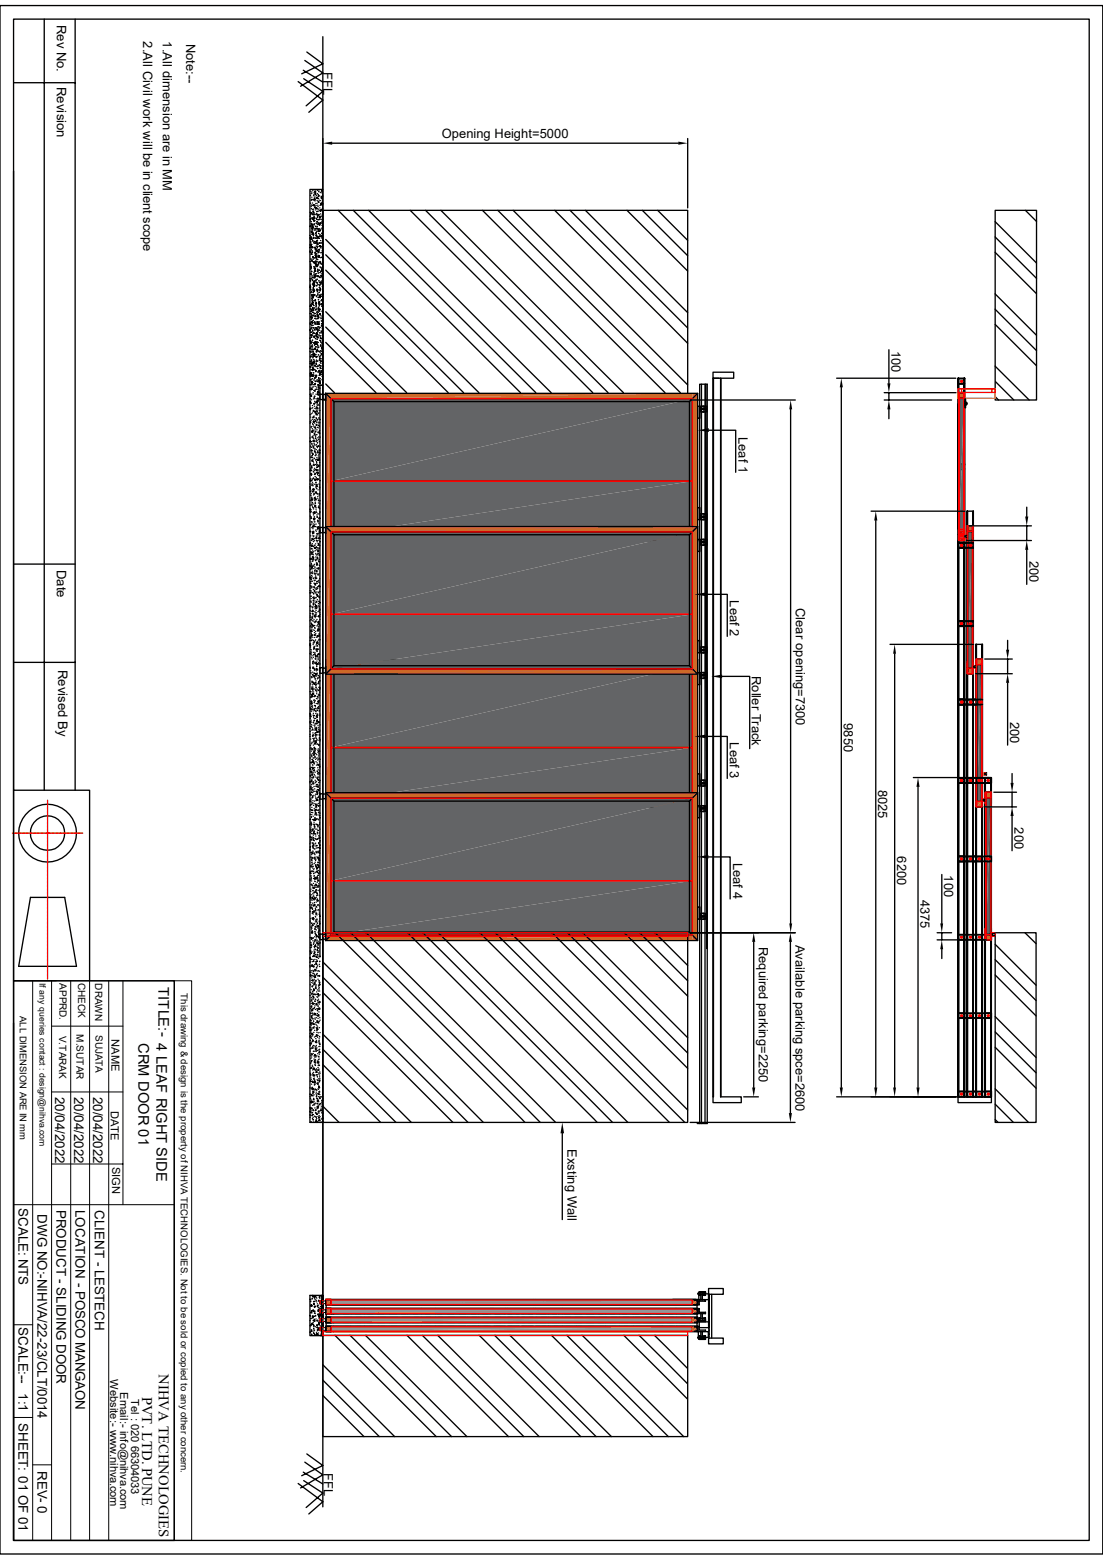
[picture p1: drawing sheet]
<svg xmlns="http://www.w3.org/2000/svg" width="210mm" height="297mm" viewBox="0 0 210 297" stroke-linecap="round" stroke-linejoin="round" font-family="sans-serif">
<defs><g id="words">
<g font-size="2.8">
<text x="30.2" y="188" transform="rotate(90 30.2 188)">TITLE:- 4 LEAF RIGHT SIDE</text>
<text x="26.4" y="198.6" transform="rotate(90 26.4 198.6)">CRM DOOR 01</text>
<text x="30.3" y="261.6" transform="rotate(90 30.3 261.6)">NIHVA TECHNOLOGIES</text>
<text x="27.1" y="265.9" transform="rotate(90 27.1 265.9)">PVT. LTD. PUNE</text>
</g>
<g font-size="2.5">
<text x="10.8" y="4.7" transform="rotate(90 10.8 4.7)">Rev No.</text>
<text x="27.3" y="7.9" transform="rotate(90 27.3 7.9)">2.All Civil work will be in client scope</text>
<text x="31" y="7.9" transform="rotate(90 31 7.9)">1.All dimension are in MM</text>
<text x="35.5" y="8.3" transform="rotate(90 35.5 8.3)">Note:--</text>
<text x="10.8" y="16.6" transform="rotate(90 10.8 16.6)">Revision</text>
<text x="61.6" y="13.7" transform="rotate(90 61.6 13.7)">FFL</text>
<text x="84.1" y="26.3">Opening Height=5000</text>
<text x="169.8" y="66.8" transform="rotate(90 169.8 66.8)">100</text>
<text x="140.6" y="83.2" transform="rotate(90 140.6 83.2)">Leaf 1</text>
<text x="196" y="106.8" transform="rotate(90 196 106.8)">200</text>
<text x="10.8" y="108.5" transform="rotate(90 10.8 108.5)">Date</text>
<text x="139" y="114.3" transform="rotate(90 139 114.3)">Leaf 2</text>
<text x="151.5" y="115.7" transform="rotate(90 151.5 115.7)">Clear opening=7300</text>
<text x="11" y="127.5" transform="rotate(90 11 127.5)">Revised By</text>
<text x="143.2" y="128.6" transform="rotate(90 143.2 128.6)">Roller Track</text>
<text x="160.7" y="137.7" transform="rotate(90 160.7 137.7)">9850</text>
<text x="192.3" y="137.4" transform="rotate(90 192.3 137.4)">200</text>
<text x="139" y="141.3" transform="rotate(90 139 141.3)">Leaf 3</text>
<text x="167.2" y="150.3" transform="rotate(90 167.2 150.3)">8025</text>
<text x="193.2" y="157.5" transform="rotate(90 193.2 157.5)">200</text>
<text x="139.6" y="164.3" transform="rotate(90 139.6 164.3)">Leaf 4</text>
<text x="170.8" y="163" transform="rotate(90 170.8 163)">6200</text>
<text x="179.8" y="166.7" transform="rotate(90 179.8 166.7)">100</text>
<text x="175.3" y="171.3" transform="rotate(90 175.3 171.3)">4375</text>
<text x="151.5" y="179.8" transform="rotate(90 151.5 179.8)">Available parking spce=2600</text>
<text x="144.5" y="180.3" transform="rotate(90 144.5 180.3)">Required parking=2250</text>
<text x="10.5" y="208.8" transform="rotate(90 10.5 208.8)">20/04/2022</text>
<text x="14.1" y="208.8" transform="rotate(90 14.1 208.8)">20/04/2022</text>
<text x="17.7" y="208.8" transform="rotate(90 17.7 208.8)">20/04/2022</text>
<text x="108.1" y="218.7" transform="rotate(90 108.1 218.7)">Exsting Wall</text>
<text x="3.5" y="230" transform="rotate(90 3.5 230)">SCALE: NTS</text>
<text x="7.2" y="231.2" transform="rotate(90 7.2 231.2)">DWG NO:-NIHVA/22-23/CLT/0014</text>
<text x="10.8" y="230.3" transform="rotate(90 10.8 230.3)">PRODUCT - SLIDING DOOR</text>
<text x="14.4" y="230.3" transform="rotate(90 14.4 230.3)">LOCATION - POSCO MANGAON</text>
<text x="18" y="230.4" transform="rotate(90 18 230.4)">CLIENT - LESTECH</text>
<text x="3.5" y="252.7" transform="rotate(90 3.5 252.7)">SCALE:--</text>
<text x="3.5" y="265.3" transform="rotate(90 3.5 265.3)">1:1</text>
<text x="3.5" y="271" transform="rotate(90 3.5 271)">SHEET: 01 OF 01</text>
<text x="7.2" y="280" transform="rotate(90 7.2 280)">REV- 0</text>
<text x="61.7" y="280.5" transform="rotate(90 61.7 280.5)">FFL</text>
</g>
<g font-size="2.1">
<text x="21.3" y="197.9" transform="rotate(90 21.3 197.9)">NAME</text>
<text x="21.1" y="211.5" transform="rotate(90 21.1 211.5)">DATE</text>
<text x="21.3" y="222.1" transform="rotate(90 21.3 222.1)">SIGN</text>
<text x="21" y="262.6" transform="rotate(90 21 262.6)">Website:- www.nihva.com</text>
<text x="22.9" y="265" transform="rotate(90 22.9 265)">Email:- info@nihva.com</text>
<text x="25" y="266.3" transform="rotate(90 25 266.3)">Tel : 020 66304033</text>
</g>
<g font-size="1.9">
<text x="11.3" y="187.2" transform="rotate(90 11.3 187.2)">APPRD.</text>
<text x="14.9" y="187.1" transform="rotate(90 14.9 187.1)">CHECK</text>
<text x="18.1" y="187.2" transform="rotate(90 18.1 187.2)">DRAWN</text>
<text x="11.3" y="197.2" transform="rotate(90 11.3 197.2)">V.TARAK</text>
<text x="14.6" y="196.9" transform="rotate(90 14.6 196.9)">M.SUTAR</text>
<text x="18.2" y="197" transform="rotate(90 18.2 197)">SUJATA</text>
</g>
<g font-size="1.8">
<text x="34.5" y="189.1" transform="rotate(90 34.5 189.1)">This drawing &amp; design is the property of NIHVA TECHNOLOGIES. Not to be sold or copied to any other concern.</text>
<text x="3.8" y="193.4" transform="rotate(90 3.8 193.4)">ALL DIMENSION ARE IN mm</text>
</g>
<text font-size="1.7" x="7.5" y="187.2" transform="rotate(90 7.5 187.2)">If any queries contact : design@nihva.com</text>
</g></defs>
<g fill="none" stroke="#000" stroke-width=".25">
<path d="M62 45.6l29.2 29.2M62 59.4l15.4 15.4M62 48.5l26.3 26.3M62 51.4l23.3 23.4M64.4 40l34.7 34.8M67.3 40l34.7 34.8M70.2 40l34.7 34.8M78.1 40l34.8 34.8M81 40l34.8 34.8M83.9 40l34.8 34.8M91.9 40l34.7 34.8M94.8 40l34.7 34.8"/>
<path d="M97.7 40l33.2 33.3M105.6 40l25.3 25.4M108.5 40l22.4 22.4M111.5 40l19.4 19.5M119.4 40l11.5 11.6M122.3 40l8.6 8.7M125.2 40l5.7 5.8M62 62.3l12.5 12.5M62 73.1l1.7 1.7M62 76l.1 .2M62 65.2l9.6 9.6"/>
</g>
<g fill="#cd6928">
<path d="M132.8 125.6l-1 27.1v-26.1z"/>
<path d="M132.8 125.6v28.1l-1-1z"/>
<path d="M131.8 125.6h1l-1 1z"/>
<path d="M132.8 125.6l-1 28.1v-27.1z"/>
<path d="M132.8 125.6v28.1h-1z"/>
<path d="M63 152.7h68.8l-68.8 1z"/>
<path d="M63 153.7l68.8-1v1z"/>
</g>
<path d="M63 142.3v11.4" fill="none" stroke="#cd6928" stroke-width=".19"/>
<g fill="#cd6928">
<path d="M63 125.6h68.8l-68.8 1z"/>
<path d="M63 126.6l68.8-1v1z"/>
<path d="M62 125.6h1l-1 28.1z"/>
<path d="M63 125.6v28.1h-1z"/>
</g>
<path d="M62 125.6h70.8v28.1h-70.8z" fill="none" stroke="#000" stroke-width=".25"/>
<g fill="#636466">
<path d="M63 126.6h68.8l-68.8 15.7z"/>
<path d="M63 142.3l68.8-15.7v15.7z"/>
<path d="M63 142.3h68.8l-68.8 10.4z"/>
<path d="M63 152.7l68.8-10.4v10.4z"/>
</g>
<path d="M62 125.6l1.6 1.6M63 126.6h68.8v26.1h-68.8zM63.6 127.2h67.7v24.9h-67.7zM132.8 125.6l-1.5 1.6M63.6 152.1l-1.6 1.6M131.3 152.1l1.5 1.6" fill="none" stroke="#000" stroke-width=".25"/>
<path d="M63 126.6h68.8v15.7h-68.8zM63 142.3h68.8v10.4h-68.8z" fill="none" stroke="#f00" stroke-width=".25"/>
<g fill="#cd6928">
<path d="M132.8 150.9l-1 27.1v-26z"/>
<path d="M132.8 150.9v28.2l-1-1.1z"/>
<path d="M131.8 150.9h1l-1 1.1z"/>
<path d="M132.8 150.9l-1 28.2v-27.1z"/>
<path d="M132.8 150.9v28.2h-1z"/>
<path d="M63 178h68.8l-68.8 1.1z"/>
<path d="M63 179.1l68.8-1.1v1.1z"/>
</g>
<path d="M63 167.7v11.4" fill="none" stroke="#cd6928" stroke-width=".19"/>
<g fill="#cd6928">
<path d="M63 150.9h68.8l-68.8 1.1z"/>
<path d="M63 152l68.8-1.1v1.1z"/>
<path d="M62 150.9h1l-1 28.2z"/>
<path d="M63 150.9v28.2h-1z"/>
</g>
<path d="M62 150.9h70.8v28.2h-70.8z" fill="none" stroke="#000" stroke-width=".25"/>
<g fill="#636466">
<path d="M63 152h68.8l-68.8 15.7z"/>
<path d="M63 167.7l68.8-15.7v15.7z"/>
<path d="M63 167.7h68.8l-68.8 10.3z"/>
<path d="M63 178l68.8-10.3v10.3z"/>
</g>
<path d="M62 150.9l1.6 1.6M63 152h68.8v26h-68.8zM63.6 152.5h67.7v25h-67.7zM132.8 150.9l-1.5 1.6M63.6 177.5l-1.6 1.6M131.3 177.5l1.5 1.6" fill="none" stroke="#000" stroke-width=".25"/>
<path d="M63 152h68.8v15.7h-68.8zM63 167.7h68.8v10.3h-68.8z" fill="none" stroke="#f00" stroke-width=".25"/>
<g fill="#cd6928">
<path d="M131.8 247.4h1l-1 1z"/>
<path d="M131.8 248.4l1-1v1z"/>
</g>
<path d="M63.1 247.4h68.7M63.1 248.4h68.7" fill="none" stroke="#cd6928" stroke-width=".19"/>
<g fill="#cd6928">
<path d="M62 247.4h1.1z"/>
<path d="M62 248.4h1.1z"/>
<path d="M63.1 247.5h68.7l-68.7 .9z"/>
<path d="M63.1 248.4l68.7-.9v.9z"/>
</g>
<path d="M62 247.4h70.8v1.1h-70.8z" fill="none" stroke="#000" stroke-width=".25"/>
<g fill="#cd6928">
<path d="M62 249.1h1l-1 1z"/>
<path d="M62 250.1l1-1v1z"/>
<path d="M62 247.4h1l-1 1z"/>
<path d="M62 248.4l1-1v1z"/>
</g>
<g fill="none" stroke="#000" stroke-width=".25">
<path d="M62 247.5v.8M62 248.3v.1h.2M62 248.4l.1 .1M62.1 247.4l-.1 .1M62.1 247.4l.9 .1M62.2 247.4h-.2v.2M62.2 247.4h31.3M62.2 248.4h31.3M63 247.5v1h-.9M63 247.5h.2M63.1 248v.4h.5M63.4 247.5h.2h-.5v.4"/>
<path d="M93.5 248.4h.4M93.5 247.4h.4M93.9 248.4h5M93.9 247.4h5M98.9 248.4h.4M98.9 247.4h.4M99.3 247.4h2.3M99.3 248.4h2.3M101.6 248.4h.4M101.6 247.4h.4M102 247.4h30.6M128.1 247.4h4.4"/>
<path d="M132.4 247.5h-.2h.6v.4M132.6 247.5h.2v.4M132.7 247.4h.1v.2M132.8 248v.4h-.6M132.8 248v.4M132.8 247.6v.8h-30.8"/>
</g>
<g fill="#939598">
<path d="M63.1 247.5h68.7l-68.7 .9z"/>
<path d="M63.1 248.4l68.7-.9v.9z"/>
</g>
<path d="M63.1 247.5h68.7v.9h-68.7z" fill="none" stroke="#f00" stroke-width=".25"/>
<g fill="#cd6928">
<path d="M131.8 249.1h1l-1 1z"/>
<path d="M131.8 250.1l1-1v1z"/>
</g>
<path d="M63.1 249.1h68.7M63.1 250.1h68.7" fill="none" stroke="#cd6928" stroke-width=".19"/>
<g fill="#cd6928">
<path d="M62 249.1h1.1z"/>
<path d="M62 250.1h1.1z"/>
<path d="M63.1 249.2h68.7l-68.7 .9z"/>
<path d="M63.1 250.1l68.7-.9v.9z"/>
</g>
<g fill="none" stroke="#000" stroke-width=".25">
<path d="M62 249.2v.9h.2M62 249.1h70.8v1h-70.8zM62 250.1h.1M62.1 249.1l-.1 .1M62.1 249.1l.9 .1M62.2 249.1h-.2v.2M62.2 249.1h31.3M62.2 250.1h31.3M63 249.2v.9h-.9M63 249.2h.2M63.1 249.7v.4h.5M63.4 249.2h.2h-.5v.4"/>
<path d="M93.5 250.1h.4M93.5 249.1h.4M93.9 250.1h5M93.9 249.1h5M98.9 250.1h.4M98.9 249.1h.4M99.3 249.1h2.3M99.3 250.1h2.3M101.6 250.1h.4M101.6 249.1h.4M102 249.1h30.6M132.4 249.2h-.2h.6v.4"/>
<path d="M132.6 249.2h.2v.4M132.7 249.1h.1v.2M132.8 249.7v.4h-.6M132.8 249.7v.4M132.8 249.3v.8h-30.8"/>
</g>
<g fill="#939598">
<path d="M63.1 249.2h68.7l-68.7 .9z"/>
<path d="M63.1 250.1l68.7-.9v.9z"/>
</g>
<path d="M63.1 249.2h68.7v.9h-68.7z" fill="none" stroke="#f00" stroke-width=".25"/>
<g fill="#cd6928">
<path d="M131.8 250.8h1z"/>
<path d="M131.8 251.8h1z"/>
<path d="M131.8 250.8v1z"/>
</g>
<path d="M63.1 251.8h68.7M63.1 250.9h68.7M63.1 250.8h68.7" fill="none" stroke="#cd6928" stroke-width=".19"/>
<g fill="#cd6928">
<path d="M62 251.8h1.1z"/>
<path d="M62 250.8h1.1l-1.1 1z"/>
<path d="M62 251.8l1.1-1v1z"/>
<path d="M62 250.8h1.1z"/>
</g>
<g fill="none" stroke="#000" stroke-width=".25">
<path d="M62 250.9v.8M62 250.8h70.8v1h-70.8zM62 251.7v.1h.2M62 251.8h.1M62.1 250.8l-.1 .1M62.1 250.8l.9 .1M62.2 250.8h-.2v.2M62.2 250.8h31.3M62.2 251.8h31.3M63 250.9v.9h-.9M63 250.9h.2M63.1 251.4v.4h.5"/>
<path d="M63.4 250.9h.2h-.5v.3M93.5 251.8h.4M93.5 250.8h.4M93.9 251.8h5M93.9 250.8h5M98.9 251.8h.4M98.9 250.8h.4M99.3 250.8h2.3M99.3 251.8h2.3M101.6 251.8h.4M101.6 250.8h.4M102 250.8h30.6"/>
<path d="M132.7 250.8h.1v.2M132.8 251v.8h-30.8"/>
</g>
<g fill="#939598">
<path d="M63.1 250.9h68.7l-68.7 .9z"/>
<path d="M63.1 251.8l68.7-.9v.9z"/>
</g>
<path d="M63.1 250.9h68.7v.9h-68.7z" fill="none" stroke="#f00" stroke-width=".25"/>
<path d="M132.7 250.8h.1v1h-.1z" fill="none" stroke="#000" stroke-width=".25"/>
<g fill="#cd6928">
<path d="M131.8 250.8h1l-1 1z"/>
<path d="M131.8 251.8l1-1v1z"/>
<path d="M131.8 252.5h1z"/>
<path d="M131.8 253.5h1z"/>
<path d="M131.8 252.5v1z"/>
</g>
<path d="M63.1 253.5h68.7M63.1 252.6h68.7M63.1 252.5h68.7" fill="none" stroke="#cd6928" stroke-width=".19"/>
<g fill="#cd6928">
<path d="M62 253.5h1.1z"/>
<path d="M62 252.5h1.1l-1.1 1z"/>
<path d="M62 253.5l1.1-1v1z"/>
<path d="M62 252.5h1.1z"/>
</g>
<g fill="none" stroke="#000" stroke-width=".25">
<path d="M62 252.6l.1 .9M62 252.5h70.8v1h-70.8zM62 253.4v.1h.2M62.1 252.5l-.1 .1M62.2 253.5h31.3M62.9 252.5l.1 .1M63 252.6v.9h-.9M63 252.6h.2M63.1 253.1v.3l.5 .1M63.4 252.6h.2h-.5v.3M93.5 252.5h-31.5v.2M93.5 253.5h.4"/>
<path d="M93.5 252.5h.4M93.9 253.5h5M93.9 252.5h5M98.9 253.5h.4M98.9 252.5h.4M99.3 252.5h2.3M99.3 253.5h2.3M101.6 253.5h.4M101.6 252.5h.4M102 252.5h30.6M132.7 252.5h.1v.2M132.8 252.7v.8h-30.8"/>
</g>
<g fill="#939598">
<path d="M63.1 252.6h68.7l-68.7 .8z"/>
<path d="M63.1 253.4l68.7-.8v.8z"/>
</g>
<path d="M63.1 252.6h68.7v.8h-68.7z" fill="none" stroke="#f00" stroke-width=".25"/>
<path d="M132.7 252.5h.1v1h-.1z" fill="none" stroke="#000" stroke-width=".25"/>
<g fill="#cd6928">
<path d="M131.8 252.5h1l-1 1z"/>
<path d="M131.8 253.5l1-1v1z"/>
</g>
<g fill="none" stroke="#000" stroke-width=".25">
<path d="M0 1.1h210v294.8h-210zM2.6 3.6h204.8v289.7h-204.8zM2.6 15.7h11.7M8.4 3.6v146.9M14.3 3.6v146.9M61.5 7v279.9M2.6 32.6v117.9h14.5v36.2M59.1 37.2h.1M59.1 38.7h.1M59.2 36.4h.1M59.2 38.1h.1M59.2 39.2l.1 .1"/>
<path d="M59.2 36.9h.1M59.3 39.7h.1M59.3 39h.1M59.4 36.7v.1M59.4 37.5h.1M59.4 37.9l-.1 .1 .1 .1M59.4 39.9h.1M59.5 38.7h.1M59.5 36.3h.1M59.5 39.1h.1M59.6 39.9h.1M59.6 39.8h.1"/>
<path d="M59.7 37.3h.1M59.7 38h.1M59.7 37.1h.1M59.8 38.1h.1M59.8 36.2h.1M59.8 39.2h.1M59.8 36.7h.1M59.8 38.9l-.2 .1M59.9 37.9h.1M59.9 39h.1M59.9 36.9h.1M59.9 39.4l.1 .1"/>
<path d="M59.9 37.3h.1M59.9 38.2l.1 .1M60 36.6v.1M60 37.7h-.2M60 40h.1M60 37h.2M60 36.6l.1 .1M60 36.4h-.1M60 39.6h.2l-.1-.1v.1M60 38h.1M60.1 36.4h.1M60.1 36.9l-.1 .1"/>
<path d="M60.1 38.7h.1M60.2 39.1h.1M60.2 39.6h.1M60.2 37.3h.1M60.3 39.7h.1M60.3 38.7h.1M60.3 37.7h.2l-.1-.1v.1M60.3 39.8h.1M60.4 38.2h.1M60.4 37.8h.1M60.4 36.9h.1M60.5 36.2h.1"/>
<path d="M60.5 39.1h.1M60.5 39.7v.1M60.5 39.3h.1M60.6 37h.1M60.6 37.4h.1M60.6 38.4h.1M60.6 40h.1M60.6 37.8h.1M60.6 37.1l.1 .2M60.7 38.4h-.1M60.7 36.5h.1M60.7 36.4h.1"/>
<path d="M60.7 38.1h.1M60.7 38.5h-.1M60.8 37.3h.1M60.9 39.6h.1M60.9 39.1h.1M61 38.2h.1M61 36.6h.1M61 40h-.1M61.1 39.1h.1M61.1 38.9v.1M61.1 36.7h.1M61.1 38.9h.1"/>
<path d="M61.1 37.5h.2M61.1 38.7h-.1M61.1 37.7h.1M61.2 40h.1M61.2 39.8v.1M61.2 38.6l.1 .1M61.3 37.8h.1M61.3 36.4h.1M61.3 37.4l.1 .1M61.3 36.3v.1M61.3 38.7h.1M61.3 38.3h.1"/>
<path d="M61.3 37.7l-.1-.1v.1M61.3 36.3l.1 .1M61.3 36.1l.1 .1h-.1M61.4 38.9h.1M61.4 39.7h.1M61.5 37.3l-.2 .1M61.5 36.1h-2.5v177.6h2.5M61.5 38.7h.1M63.2 27.3h66M130.9 26.4v13.2M59 44.8h.1M59 58.3h.1"/>
<path d="M59 45.3h.1M59 48h.1M59.1 54.7v.1M59.1 49.8h.1M59.1 54.6v.1M59.1 59.7h.1M59.1 40.4h.1M59.1 54.3h.1M59.1 53.1h.1M59.1 46.6h.1M59.1 47.1v.1M59.1 47.8h-.1"/>
<path d="M59.1 41.7v.2M59.1 53.4v.1M59.1 41.7h.1M59.1 55h.1M59.1 45.5h.1M59.1 58.8h.1M59.1 54.5h.1M59.1 52.2h.1M59.1 41.1h.1M59.1 43v.1M59.1 46.2h.1M59.1 58.1l.2 .1h-.2l.1-.1"/>
<path d="M59.1 52.1h.1M59.1 40.9h.1M59.1 50.6h.1M59.1 50.3h.1M59.1 51.2h.1M59.2 55.7h.1M59.2 49.3h.1M59.2 55.2h.1M59.2 59.3h.1M59.2 45.1l.1 .2h-.2M59.2 50.7h.1M59.2 52.2h.1"/>
<path d="M59.2 45.9h-.1M59.2 45.1v.2M59.2 50.8l.1 .2M59.2 42.6h.1M59.2 40.5l.1 .1zM59.2 41.5h.1M59.2 51.1h.1M59.2 59.7h.1M59.2 48.4h.1M59.2 46.8l-.1-.1v.1M59.3 47.1h.1M59.3 44h.1"/>
<path d="M59.3 55.5h.1M59.3 46.7h.1M59.3 47.5h.1M59.3 45.3h-.2M59.3 42.2h-.1M59.3 52.1l-.1 .1M59.3 49.7h.1M59.3 44.2v.1M59.3 59.1v.1M59.3 53.1h.1M59.3 47h.1M59.3 51.7h.1"/>
<path d="M59.3 56.1h.1M59.3 46.5h.1M59.4 48.3v.1M59.4 59.9v.2M59.4 43.5h.1M59.4 45.5l-.2-.1v.2M59.4 42.6h.1M59.4 51.6h-.1M59.4 56.8h.1M59.4 45.6h.1M59.4 44.2h.1M59.4 59.1v.1"/>
<path d="M59.4 57.3h.1M59.4 47.8h.1M59.4 44.6h.1M59.4 42.8h.1M59.4 57.7h.1M59.4 59h-.1M59.4 49.5v.1M59.4 56.2l.2 .1M59.4 56.6l.1 .1M59.4 52.5h.1M59.4 52.8h.1M59.4 43.1h.1"/>
<path d="M59.4 57h.1M59.4 43.7h.1M59.4 42.9v.1M59.4 43.2h.1M59.5 56.2l-.1 .1h.2M59.5 44.4h.1M59.5 56.4h.1M59.5 43.4v-.2l.1 .2M59.5 59.5h.1M59.5 58h.1M59.5 53.3h.1M59.5 54.1h.1"/>
<path d="M59.5 40.7h-.1M59.5 42.9l.1 .1M59.5 45.8l.1 .1M59.5 57.4v.2M59.5 48.9h.1M59.5 43.8h.1M59.5 48h-.1M59.5 58.5h.1M59.5 58.6l.1 .2M59.5 47l.1 .2M59.6 40.9h.1M59.6 48.9h.1"/>
<path d="M59.6 53.4h-.1M59.6 56.6h.1M59.6 56.6v.1M59.6 45.3h.1M59.6 56.2l.1 .1M59.6 49.8h.1M59.6 43.3l-.2 .1M59.6 57.9l-.2-.1v.2M59.6 59.1h.1M59.6 55.7h.1M59.6 53.9h.1M59.6 49.3h.1"/>
<path d="M59.6 41.5h-.1M59.6 44.2h.1M59.6 43.2l.1 .1M59.6 54.9l.1 .1M59.6 40.4v.1M59.6 55.3v.1M59.6 44.9h.1M59.6 55.1h.1M59.6 57.6h.1M59.6 54.8h.1M59.6 49h.1M59.6 41.8h-.1"/>
<path d="M59.7 40.2l-.1 .1M59.7 55.2h-.1M59.7 50h.1M59.7 54.4h-.1M59.7 59.5h.1M59.7 58.8h.1M59.7 53.8h.1M59.7 59.1h.1M59.7 40.4l.1 .1M59.7 55.3l.1 .1M59.7 56.1l-.1 .1M59.7 44.5l-.1 .1h.1"/>
<path d="M59.7 54.3l.2 .1h-.2M59.7 53.7h.2M59.7 46.2h.1M59.7 42l.2 .1M59.7 41.5h.2l-.1-.1v.1M59.7 55.1h.1M59.7 52.9h.1M59.7 58.2h.1M59.7 41.7h-.2M59.8 54.3l-.1 .1M59.8 40.7v.1M59.8 52.3l.1 .2"/>
<path d="M59.8 50.8h.1M59.8 40.9h.1M59.8 55.2h.1M59.8 55.5h.1M59.8 51.9h.1M59.8 57.2h.1M59.8 54.1h.1M59.8 45.3h-.1M59.8 42.6h.1M59.8 53.9h-.1M59.8 46h.1M59.8 41.3h.1"/>
<path d="M59.8 59.7h.1M59.8 56.3h.1M59.8 58.6h.1M59.8 51h.1M59.8 50.1h.1M59.8 42.8h.1M59.8 53.6h.1M59.8 42h.1M59.9 56.2h.1M59.9 51.1h.1M59.9 50h.1M59.9 55.3h.1"/>
<path d="M59.9 51.1l.1 .1M59.9 51.6h.1M59.9 54.4h.1M59.9 51.5h.1M59.9 42h.1M59.9 56.1h.1M59.9 49.1h.1M59.9 49.8l.1 .1M59.9 43.6h.1M59.9 53.5h.1M59.9 48.2h.1M59.9 52.6l-.1 .1"/>
<path d="M59.9 51v.1M60 48h.1M60 51.5v.1M60 47.1h-.1M60 59.7h.1M60 52.2h.1M60 52.5h.1M60 47.2h.1M60 43.8h-.1M60 46.3h-.1M60 52.9h-.1M60 51.5l.1 .1"/>
<path d="M60 51.4h-.1M60 52.4l.2 .2M60 51.1h.1M60 46.3h.1M60 57.3h.1M60 51.6h.1M60 47.5h.1M60 57.1h.1M60 57.2h.1M60.1 52.4l-.1 .2M60.1 47.2v.2M60.1 58.9v.1"/>
<path d="M60.1 45.3h.1M60.1 57.7h.1M60.1 50.6h.1M60.1 43.1h.1M60.1 44.5h.1M60.1 48.9h.1M60.1 43.6h.1M60.1 44.4h.1M60.1 48.2h.1M60.1 49.7h.1M60.1 48.5l-.1 .1h.2M60.2 40.9h.1"/>
<path d="M60.2 46.1h.1M60.2 52.5l-.2 .1M60.2 53.5h-.1M60.2 58h.1M60.2 58.4h.1M60.2 53.3h.1M60.2 44.9h.1M60.2 43.5h.1M60.2 47.8h.1M60.2 48.7h.1M60.2 50.1h-.2M60.2 47.3h-.1"/>
<path d="M60.2 44.7l.1 .1M60.2 45.3h.1M60.2 49.9h.1M60.2 57.7h.1M60.2 49v.1M60.2 52.1h.1M60.2 58.2h.1M60.2 42.5h.1M60.2 53.8h.1M60.2 44.2h.1M60.2 41.6h.1M60.2 46.9h.1"/>
<path d="M60.2 56.3l.1 .2M60.2 54.4h.1M60.2 49.3h.1M60.2 40.6h.1M60.2 45.9h.1M60.2 50.3l-.1-.1v.2M60.2 49l.1 .1M60.2 57.6v.1M60.2 46v.1M60.3 41.7h.1M60.3 50.7h.2l-.2-.2v.2M60.3 54.4h.1"/>
<path d="M60.3 58.8h.1M60.3 45h.1M60.3 48.9h-.1M60.3 55.2h.1M60.3 46.3h.1M60.3 50.8h.1M60.3 44h.1M60.3 59.5h.1M60.3 49.8h.1M60.3 40.3h.1M60.3 45.9h.1M60.3 48.3h.1"/>
<path d="M60.4 42.2v.1M60.4 53.8v.1M60.4 47.6h-.1M60.4 53.2h.1M60.4 45.3h.1M60.4 59.9h.1M60.4 43.1h.1M60.4 59.3h.1M60.4 55l-.1 .1M60.4 43.4v.2M60.4 42.7h.1M60.4 47.2h.1"/>
<path d="M60.4 46.4v.2M60.4 55.2h.1M60.4 55.5h.1M60.4 50.4h.1M60.4 45.8h.1M60.4 59.8h.1M60.4 42.2h.1M60.5 51.7h.1M60.5 41.4h.1M60.5 41.2h.1M60.5 47.8l-.2-.1v.1M60.5 46.4v.1"/>
<path d="M60.5 51.3v.1M60.5 56h.1M60.5 56.2h.1M60.5 46.4h.1M60.5 40.3h.1M60.5 45h.1M60.5 60h.1M60.5 46.3h-.1M60.5 49.4h.1M60.5 43.6h.1M60.5 45.2v.1M60.5 41.8h.1"/>
<path d="M60.5 51.6h.1M60.5 54.2h.1M60.5 46.9h.1M60.5 40.8h.1M60.5 52.5v.1l.1 .1M60.5 40.9v.1h.1M60.6 48.1h.1M60.6 43.8h.1M60.6 58.7h.1M60.6 48.8h.1l-.1-.2v.2M60.6 56.6h.1M60.6 52h.1"/>
<path d="M60.6 59.4h.1M60.6 45.2l.1 .1M60.6 52.6h.1M60.6 42.5h.1M60.6 57.1h.1M60.6 58.5h.1M60.6 59h.2M60.7 48.7v.2M60.7 44.5h.1M60.7 49h.1M60.7 47.6h.1M60.7 57.6h.1"/>
<path d="M60.7 50.4h-.1M60.7 50v.1M60.7 48h.1M60.7 57.7h.1M60.7 52.7h.1M60.7 55.2h.1M60.7 56.6h.1M60.7 41.8h.1M60.7 47.9h.1M60.7 59.2h.2M60.7 40.9h.1M60.7 42.7v.1"/>
<path d="M60.7 43.6h.1M60.7 53.5h.1M60.7 58h.1M60.7 55.7h.1M60.7 57.6v.1M60.8 46.2v.1M60.8 57.8v.2M60.8 49.9h.1M60.8 45.4h.1M60.8 58.2h.1M60.8 48.7h.1M60.8 54.7h.1"/>
<path d="M60.8 42.7l.1 .1M60.8 44h-.2M60.8 57.6l.1 .1M60.8 47.5v.1M60.8 44h.1M60.8 53.8h.1M60.8 42.5h-.1M60.8 57.4l-.1 .1M60.8 51.4h.1M60.8 59.1h-.1M60.9 59.7v.2M60.9 41.8h.1"/>
<path d="M60.9 45h.1M60.9 59.7l.1 .2h-.2M60.9 41.4l.1 .1M60.9 56.3l.1 .1M60.9 41.4v.1M60.9 54.4h-.1M60.9 52.8h.1M60.9 58.9h.1M60.9 54.2h.1M60.9 49h-.1M60.9 42.9h-.1M60.9 56.3v.1"/>
<path d="M60.9 41.4h.1M60.9 56.3h.1M60.9 46.3h.1M60.9 50.8h.1M60.9 46.8h.1M60.9 43.6l.1 .2M60.9 55.3l.1 .1M60.9 56.6l.1 .1M60.9 46.8v.1M60.9 46.8l.1 .1h-.1M60.9 41.2l-.1 .1M60.9 56.2h-.1"/>
<path d="M60.9 44.7h.1M60.9 40h.1M60.9 51.9h.1M61 55.3h.1M61 54.9h-.1M61 49.8h.1M61 51h.1M61 56.5v.1M61 44.9l-.1 .1M61 40.1v.1M61 55.1v.1M61 42.7h.1"/>
<path d="M61 47.2h.1M61 60h.1M61 50.2h.1M61 40.7h.1M61 59.8h.1M61 52.5h.1M61 50h.1M61 40.1l.1 .1M61 55.1l.1 .1M61 43.9h.1M61 54.1h.1M61 51.7h.1"/>
<path d="M61 42.5h.1M61 45.8h.1M61 49.1h.1M61.1 41.1v.1M61.1 52.7v.2M61.1 54l-.1 .1M61.1 42.4l-.1 .1M61.1 53.8v.1M61.1 40.1h.1M61.1 57.3h.1M61.1 56.2h.1M61.1 50.9h.1"/>
<path d="M61.1 48.1h.1M61.1 46.2h.1M61.1 56h.1M61.1 47.2h.1M61.1 43.6h.1M61.1 53.8l.1 .1M61.1 53.6l-.1 .1M61.2 52.6h.1M61.2 56.4h.1M61.2 46.3h.1M61.2 53.5h.1M61.2 41.8h.1"/>
<path d="M61.2 44.9h.1M61.2 44.5h.1M61.2 50.2l.1 .1M61.2 45.3h.1M61.2 46.9h.1M61.2 57.1h.1M61.2 42.2h.1M61.2 45v-.1l.1 .1M61.2 51h.1M61.3 49h.1M61.3 51.4l-.1 .2h.1M61.3 51.1h.1"/>
<path d="M61.3 52.4h-.2M61.3 41.1h.1M61.3 52h.1M61.3 58.3h.1M61.3 43.4h.1M61.3 44.4h.1M61.3 42.5h.1M61.3 58h.1M61.3 52.5h.1M61.3 42.9h.1M61.3 59.2h.1M61.3 53.5h.1"/>
<path d="M61.3 49l.1 .1M61.3 51.3v.1M61.3 58l-.1-.2v.2M61.3 58h-.2M61.3 40.9h.1M61.3 47.7l.1 .1M61.3 59.3l.1 .1M61.3 41.5h.1M61.3 48h.1M61.3 54.5h.1M61.3 51.3l.1 .1M61.3 52.6l-.1-.1v.2"/>
<path d="M61.3 45h-.1M61.4 45.4h.1M61.4 49.9h.1M61.4 48.9l-.1 .1M61.4 53.1h.1M61.4 48.5h.1M61.4 52.1h.1M61.4 40.6h.1M61.4 57.4h.1M61.4 46h.1M61.4 54.4h.1M61.4 50v.1"/>
<path d="M61.4 56.1h.1M61.4 56.4h.1M61.4 58.2h.1M61.4 59.3h.1M61.5 58.1h.1M61.5 41.8h.1M61.5 56h.1M61.5 43.1h.1M61.5 42.2h.1M61.5 40h69.4v36.2h-69.4zM61.5 44h.1M61.5 58.9h.1"/>
<path d="M61.5 55.5h.1M59 64.4h.1M59 69.8h.1M59 75.1h.1M59 77.7h.1M59 62.9l.1 .1M59 77.9h.1M59.1 71.4h.1M59.1 66.9h.1M59.1 68.9h.1M59.1 69.2h.1M59.1 74.2h.1"/>
<path d="M59.1 79h.1M59.1 73.9h.1M59.1 78h.1M59.1 61.5h.1M59.1 62.7l-.1 .1M59.1 65v.1M59.1 76.6v.2M59.1 64.8h.1M59.1 67.9h.1M59.1 73.2h.1M59.1 71.7h.1M59.1 77.8h.1"/>
<path d="M59.1 75.9h.1M59.1 66.3v.1M59.1 77.9h.1M59.1 71v.2h.2l-.2-.2M59.1 75.2h.2M59.1 76.4v.1M59.1 72.3h.1M59.1 63.3h.1M59.1 67.8h.1M59.1 67h.1M59.1 69.9h.1M59.1 79.4h.1"/>
<path d="M59.2 66.1h.1M59.2 71.3h.1M59.2 67.9h.1M59.2 65.2h.1M59.2 65.4h.1M59.2 75h.1M59.2 63.8h.1M59.2 75.4l.1 .1M59.2 62.5l.1 .1M59.2 74.1l.1 .1M59.2 60.8h.1M59.2 65.1h.1"/>
<path d="M59.2 70.4h.1M59.2 76.8h.1M59.2 75.4h.1M59.2 61.7l-.1-.1v.2M59.2 76.7l-.1-.1v.1M59.3 61.3h.1M59.3 68.7h.1M59.3 64.2h.1M59.3 72.7h.1M59.3 69.5h.1M59.3 65.9h.1M59.3 78.8h.1"/>
<path d="M59.3 60.2h-.2M59.3 73.9h.1M59.3 63.7l-.1 .1M59.3 75.3l-.1 .1M59.3 74v.2M59.3 73.2h.1M59.3 71h.1M59.3 63.2h.1M59.3 68.5h.1M59.3 76.1h.1M59.4 71.5v.2M59.4 60.5l-.2-.1v.1"/>
<path d="M59.4 61.9h.1M59.4 60.6h.1M59.4 71.5h.1M59.4 60.4h.1M59.4 68.9h.1M59.4 67.6h.1M59.4 62.3h.1M59.4 77.7h.1M59.4 74l.1 .1M59.4 75.4l-.2-.1v.1M59.4 69.1l.2 .2h-.2M59.4 66.6h.1"/>
<path d="M59.4 69.6h.1M59.4 65.2h.1M59.4 67h.1M59.4 66.5h.1M59.4 61.3h.1M59.4 72.6h.1M59.4 72.8v.1M59.4 61.2v.1M59.4 69.1v.2M59.4 65.7h.1M59.4 72.1h.1M59.4 73.7h.1"/>
<path d="M59.4 79.8h.1M59.5 71.4h.1M59.5 63.8h.1M59.5 67.5h.1M59.5 66h.1M59.5 61.6h.1M59.5 64.8h.1M59.5 78.6h.1M59.5 77.2h.1M59.5 69l.1 .1M59.5 71.5v.1M59.5 63h.1"/>
<path d="M59.5 62.9h.1M59.5 70.5h.1M59.5 70h.1M59.5 77.6h.1M59.5 70.3l.1 .1M59.6 63.5h.1M59.6 61.9h.1M59.6 61.4h.1M59.6 68.1h.1M59.6 79.5h.1M59.6 75h.1M59.6 71.5v.1"/>
<path d="M59.6 72.9l-.2-.1v.1M59.6 73.2h.1M59.6 66.9h.1M59.6 62.4h.1M59.6 61h.1M59.6 78.3h.1M59.6 74.8h.1M59.6 70.1h.1M59.6 66.5l.1 .1M59.6 78.1l.1 .1M59.6 64.1h.1M59.6 71.4h.1"/>
<path d="M59.6 60h.1M59.6 73.7h.1M59.6 70.3v.1M59.7 69.3h.1M59.7 63.3h.1M59.7 71h.1M59.7 75.9h.1M59.7 70.3l.1 .1M59.7 67.7l-.1 .1 .2 .1M59.7 79.3l-.1 .1M59.7 67.2v.2h.2l-.2-.1M59.7 62.4h.1"/>
<path d="M59.7 68.5h.1M59.7 74.3h.1M59.7 69.1h.2M59.8 65.3h.1M59.8 60.2h.1M59.8 72.3h.1M59.8 69.7h.1M59.8 76.8h.1M59.8 79.4h.1M59.8 79.2h.1M59.8 75.8h.1M59.8 64l.1 .1"/>
<path d="M59.8 75.6l.1 .1M59.8 68.8l-.1 .1M59.8 79.9h.1M59.8 78.3h.1M59.8 65.2v.1M59.8 76.8l.1 .2M59.9 67.8h.1M59.9 65.7h.1M59.9 68.7h.1M59.9 64.3h.1M59.9 72h.1M59.9 70.4h.1"/>
<path d="M59.9 75.4h.1M59.9 77.3h.1M59.9 62.8h.1M59.9 61.3h.1M59.9 63.5h.1M59.9 73.2h.1M59.9 69.6h.1M59.9 76.4h.1M59.9 61.4l.1 .2M59.9 73l.1 .2M59.9 78.3l.2 .1h-.2l.1-.1M59.9 60.6h.1"/>
<path d="M59.9 65.2h.1M59.9 77.8h.1M59.9 76.8h.1M59.9 75.9h.1M59.9 74.5h.1M59.9 67.6h-.1M59.9 62.7h.1M60 65.4l.2 .1h-.2v-.1M60 61.7h.1M60 71.5h.1M60 69.6h.1M60 73.6h.1"/>
<path d="M60 66.5h.1M60 74.3v.1M60 60.2l.2 .1M60 66.3v.1M60 72.6h.1M60 73.1h.1M60 71.9h.1M60 78.7h.1M60 74.1h.1M60 76.6h.1M60.1 70.5v.1M60.1 70.6h.1"/>
<path d="M60.1 62.4h.1M60.1 66h.1M60.1 61.6h.1M60.1 64.5h.1M60.1 71.7h.1M60.1 67.5h.1M60.1 70.7h.1M60.1 71.8h-.1l.2 .1M60.1 60.1l-.1 .1M60.2 67.9h.1M60.2 60.7h.1M60.2 69.8h.1"/>
<path d="M60.2 72.6h.1M60.2 77.7h.1M60.2 79.5h.1M60.2 75.1h.1M60.2 77.9h.1M60.2 63.8h.1M60.2 65l-.2 .1M60.2 80h-.2M60.2 67h.1M60.2 62.4h.1M60.2 68.9h.1M60.2 63.9v.2"/>
<path d="M60.2 78.9v.1M60.2 68l.1 .1M60.2 79.6l.1 .1M60.2 71.5h.1M60.2 65.5h.1M60.2 68.6h.1M60.2 71.6h.1M60.2 78.1h.1M60.2 74.1h.1M60.2 76.5l.2 .1M60.2 77.5h.2M60.2 78.7h.1"/>
<path d="M60.2 65.3h-.1M60.2 69.2l.1 .1M60.2 78.9l.1 .1M60.3 76.4l-.1 .2 .2-.1M60.3 63.3h.1M60.3 75.9h.1M60.3 73.7h.1M60.3 63.5l-.1 .1h.2l-.2-.1M60.3 66.8h.1M60.3 63.9v.1M60.3 61.7h.1M60.3 66h.1"/>
<path d="M60.3 74.1h.1M60.3 78.8h.1M60.3 78.9h.1M60.4 65.4v.2M60.4 77v.2M60.4 62.5h-.2M60.4 76.2h.1M60.4 64.6h.1M60.4 72.3h.1M60.4 67.9h-.2M60.4 65.1h.1M60.4 76.8h.1"/>
<path d="M60.4 78.3l-.1 .1h.2M60.4 69.7h.1M60.4 64.3h.2M60.4 64.1h.1M60.4 66.5h.1M60.4 75.1h.1M60.4 74.8h.1M60.4 80h.1M60.4 61.4v.1M60.4 76.3v.2M60.4 66.7l-.1 .1M60.5 72.6h.1"/>
<path d="M60.5 60.6v.1M60.5 68.7h.1M60.5 63.2h.1M60.5 70.1h.1M60.5 79.9h.1M60.5 79h.1M60.5 62.7h-.2v.1M60.5 75.9h.1M60.5 61.4v.1M60.5 77.7l-.2-.1v.1M60.5 76.3v.1M60.5 62.9v.1"/>
<path d="M60.5 74.5v.1M60.5 65.7h.1M60.5 73.3h.1M60.5 62.3h.1M60.5 77.8h.1M60.5 78.1h.1M60.5 61.3h-.1M60.5 74.9h.1M60.5 65.2h.1M60.5 62.8h.1M60.5 61.3h.1M60.5 70.8h.1"/>
<path d="M60.5 77.1h.1M60.5 60.1l.1 .2M60.5 75.1v.1M60.5 64.1v.1M60.5 75.8v.1M60.6 74.5l-.1 .2h.2l-.2-.2M60.6 61.6l.1 .1-.2 .1M60.6 73.7h.1M60.6 60.4l.1 .1M60.6 66.2h.1M60.6 69.7h.1M60.6 76.2h.1"/>
<path d="M60.6 74.2h.1M60.6 76.1h.1M60.6 60.1l.1 .1M60.6 75.1h.1M60.6 61.6v.2M60.6 61.7l.1 .1M60.6 61.7h.1M60.6 67.6h.1M60.6 78.7h.1M60.6 76.4h.1M60.6 75.2h.1M60.7 72v.1"/>
<path d="M60.7 66.1h.1M60.7 66.8h.1M60.7 62.2h.1M60.7 61.6h.1M60.7 71.9h.1M60.7 79.6h.1M60.7 74.3h.1M60.7 73.8l-.1 .1M60.7 73.2v.2M60.7 61.6l-.1 .1M60.7 73.8l.1 .1M60.7 63.8h.1"/>
<path d="M60.7 70.6h.1M60.7 78.6h.1M60.7 77h.1M60.7 61.3h.1M60.7 62.9h.1M60.7 62.5h.1M60.7 72.4h.1M60.7 77.7h.1M60.7 75.1h.1M60.7 77.2h.1M60.7 72.6h.1M60.8 69.5v.1"/>
<path d="M60.8 67.9h.1M60.8 71.5h.1M60.8 67h.1M60.8 68.6h.1M60.8 74.7h.1M60.8 76.8h.1M60.8 72.6v.2M60.8 68.4h.1M60.8 70.5h.1M60.8 73h.1M60.8 75.8h.1M60.8 72.4h-.1"/>
<path d="M60.8 70.7l-.1 .1h.2M60.9 68.3h.1M60.9 71.3l.1 .1M60.9 64.8h.1M60.9 63.4h.1M60.9 69.6h.1M60.9 76h.1M60.9 78.1h.1M60.9 74.8h.1M60.9 71.3v.1M60.9 71.3h.1M60.9 72.7l.1 .1"/>
<path d="M60.9 66.9l.1 .2M60.9 79.9h.1M60.9 71.1l-.1 .1M60.9 73.4v108.8M60.9 64h.1M60.9 68.7h.1M60.9 67.9h.1M60.9 62.4h.1M60.9 73.9h.1M61 72.4h.1M61 69h.1M61 64.4h.1"/>
<path d="M61 67.7h.1M61 72.1h.1M61 73h.1M61 68.2h-.1M61 70v.1M61 72.8h-.2h.1M61 64.3h.1M61 65.8h.1M61 66.8h.1M61 71.1h.1M61 70l.1 .1M61 65.7l.1 .1"/>
<path d="M61 65.1h.1M61 68.8h.1M61 65.9h.1M61 64.9h.1M61 70.1h.1M61 69.9h-.1M61.1 64.4v.1M61.1 65.6l-.1 .1M61.1 68.7v.1M61.1 70.2h.1M61.1 63.9h.1M61.1 60.7h.1"/>
<path d="M61.1 60.4h.1M61.1 73.3h.1M61.1 63.4h.1M61.1 69.2h.1M61.1 68.3h.1M61.1 70.6h.1M61.1 65.2h.1M61.1 70.7h.1M61.1 63h.1M61.1 68.7l.1 .1M61.1 68.6h-.1M61.1 70.8l.2 .1h-.2"/>
<path d="M61.2 63.2h.1M61.2 67.3h.1M61.2 61.1h.1M61.2 69.7h.1M61.2 62.1h.1M61.2 67.6h.1M61.2 70.8l-.1 .2M61.2 61.8l.1 .2M61.2 66.4h.1M61.2 71.3h.1M61.2 66.2h.1M61.2 61.6h.1"/>
<path d="M61.2 66.9h.1M61.3 63.1l-.1 .1M61.3 66.1h.1M61.3 67.3l-.2 .1M61.3 60.2h.1M61.3 66.6h.1M61.3 64.4h.1M61.3 65.4h.1M61.3 70.6h.1M61.3 62.2h.1M61.3 71.7h.1M61.3 64.5h.1"/>
<path d="M61.3 60.7h.1M61.3 66.2v.1M61.3 72.3h.1M61.3 71l.1 .1M61.3 67.3h.1M61.3 62.5h.1M61.3 63.5h.1M61.3 66.2l.1 .1M61.4 72.2l-.1 .1M61.4 60.5l-.1 .1M61.4 72.4h.1M61.4 62.7h.1"/>
<path d="M61.4 71.5h.1M61.4 67.9h.1M61.4 67h.1M61.4 62.6h.1M61.4 64.8h.1M61.4 68.9l.1 .1M61.4 72.9h.1M61.4 65.4h.1M61.4 61.7h.1M61.5 69.8h.1M61.5 69.7h.1M61.5 65l-.1 .1"/>
<path d="M61.5 63.3h.1M61.5 63.4h.1M61.5 60.7h.1M59 84h.1M59 83.4h.1M59 97.4h.1M59 80.6h.1M59 92.2h.1M59 92.6h.1M59 92.8l.1 .1M59.1 93h.1M59.1 88.5h.1"/>
<path d="M59.1 98.3h.1M59.1 93.1h.1M59.1 96.2h.1M59.1 80.3h.1M59.1 88.3v.1M59.1 99.9v.1M59.1 97.5h.1M59.1 84.1h.1M59.1 93.6h.1M59.1 95.2h.1M59.1 91.6h.1M59.1 89.5v.1"/>
<path d="M59.1 90.1h.2M59.1 91.4h.1M59.1 85h.1M59.1 91.1h.1M59.1 84.9h.1M59.1 80.4h.1M59.1 94.3h.1M59.1 89.2h.1M59.2 98.4h.1M59.2 89.4h.1M59.2 93.3h.1M59.2 97.1l-.1-.2v.2"/>
<path d="M59.2 97l-.2 .1M59.2 87.1h.1M59.2 98.7h.1M59.2 85.7l.1 .2M59.2 97.3l.1 .2M59.2 84.1l-.1-.2v.2M59.2 84.1h-.1M59.2 92.4h.1M59.2 89.6h-.1M59.2 99.4h.1M59.2 93.9h.1M59.2 81.3h.1"/>
<path d="M59.2 80.1h.1M59.3 98.6l-.1 .1M59.3 87h-.1M59.3 91.5h.1M59.3 85.8h.1M59.3 99.8h.1M59.3 85.2h.1M59.3 90.5h.1M59.3 88.9h.1M59.3 95.2h.2l-.1-.2v.2M59.3 92.2h.1M59.3 94.8h.1"/>
<path d="M59.3 90.3h.1M59.3 95.4h.1M59.3 85.6h.1M59.3 89.6h.1M59.3 94.7h.1M59.3 86.1h.1M59.3 89v.1M59.4 82.2h.1l-.1-.1v.1M59.4 84.5v.1M59.4 99.3h.1M59.4 81.2h.1M59.4 88.6h.1"/>
<path d="M59.4 89v.1M59.4 90.3h-.2v.1M59.4 83.2v.1M59.4 94.8v.1M59.4 96.1v.1M59.4 84.4v.1M59.4 86.3h.1M59.4 86.7h.1M59.4 95.8h.1M59.4 82.3h.1M59.4 87.7h.1M59.4 99.4h.1"/>
<path d="M59.4 87.6h.1M59.4 91.4h.1M59.4 95.7h.1M59.4 91.2h.1M59.4 81.6h.1M59.4 87.7v.1M59.4 87.7l.2 .1M59.5 82h.1M59.5 93.6h.1M59.5 86.3h.1M59.5 85.8h.1M59.5 83.1h.1"/>
<path d="M59.5 96.5h.1M59.5 91.8h.1M59.5 87.1h.1M59.5 95.7h.1M59.5 80.6l.1 .2M59.5 92.3l.1 .1M59.5 87.6h.1M59.5 93.2h.1M59.5 82.3h.1M59.5 84.9h.1M59.5 86.4v.2M59.6 93.5l-.1 .1"/>
<path d="M59.6 81.9l-.1 .1M59.6 96.6h.1M59.6 92.1h.1M59.6 92.5h.1M59.6 87.4h.1M59.6 83.9h.1M59.6 83.3h.1M59.6 86.4v.1M59.6 97.6h.1M59.6 84h.1M59.6 87.8h.1M59.6 83h.1"/>
<path d="M59.6 99.7h.1M59.6 80.9h.1M59.6 91.1h.1M59.6 85h.1M59.6 100h.1M59.6 89.7l.1 .2M59.6 96.7h.1M59.6 93h.1M59.6 88.5h.1M59.6 82h.1M59.6 83.4h.1M59.6 97.8h.1"/>
<path d="M59.6 98.8h.1M59.6 85.2v.1M59.7 91l-.1 .1M59.7 98.7h.1M59.7 97.5h.1M59.7 80.4h.1M59.7 98h.1M59.7 81.1h.1M59.7 96.9h.1M59.7 88.1h.1M59.7 94.2h.1M59.7 85.2l.1 .1"/>
<path d="M59.7 84.9h.1M59.7 93.6h.1M59.7 83.9h.1M59.7 80.2h.1M59.7 96h.1M59.8 93.3l-.2-.2v.2M59.8 93.3h-.2M59.8 93.9h.1M59.8 89.5h.1M59.8 84.4h.1M59.8 94.1h.1M59.8 95h.1"/>
<path d="M59.8 81.9h.1M59.8 87.2l.1 .1M59.8 98.8l.1 .1M59.8 88.4l.1 .2M59.8 80.3h-.2l.1-.1 .1 .1M59.8 83.8h-.1M59.8 99.4h.1M59.8 98.4h.1M59.8 81.4h.1M59.8 84.5h.1M59.9 89.6h.1M59.9 90.3h.1"/>
<path d="M59.9 85.9h.1M59.9 93.1h.1M59.9 94.7h.1M59.9 89.2h.1M59.9 95.2h.1M59.9 82.8h.1M59.9 97.6l-.1 .1M59.9 90.1h.1M59.9 97.5h-.1M59.9 80.6h.1M59.9 94.9h.1M59.9 99.8h.1"/>
<path d="M59.9 92.2h.1M59.9 86l.1 .1M59.9 97.6l.1 .1M59.9 84h-.2M59.9 99h-.2M59.9 84.7l.1 .1M59.9 96.3l.1 .1M59.9 91.3l.2 .1h-.2M59.9 99.4h.1M59.9 91.2l.2 .1M59.9 82.3h.1M59.9 85.6h.1"/>
<path d="M59.9 96.5h.1M59.9 85.4h.1M59.9 82.5h-.1M59.9 91.3v.1M60 97.5l-.1 .1M60 85.9l-.1 .1M60 90.3h.1M60 86.7h.1M60 90.7h.1M60 95.6h.1M60 98.8h.1M60 82.9h.1"/>
<path d="M60 83.5h.2M60 95.1h.2M60 81.2l-.1 .1M60 96.2h-.1M60 95.8h.1M60 86.1h.1M60 96.3h.1M60 89.4h.1M60 94.7h.1M60 90.2h.1M60.1 82.1v.2M60.1 93.8l.1 .1"/>
<path d="M60.1 83.1h.1M60.1 81.7h.1M60.1 88.4h.1M60.1 93.7h.1M60.1 80.1v.1M60.1 95v.2M60.1 83.4h.1M60.1 87.6h.1M60.1 86.7h.1M60.1 82.1h.1M60.1 91.9h.1M60.1 92.8h.1"/>
<path d="M60.1 87.5h.1M60.1 86.4h.1M60.1 81.5h-.1M60.1 96.4h-.1M60.1 80.1l.1 .1M60.1 95.1l.1 .1M60.2 92.2h.1M60.2 96.6h.1M60.2 86.5h.1M60.2 99.8h.1M60.2 96.9h.1M60.2 91.8h.1"/>
<path d="M60.2 83.9h.1M60.2 94.9l-.2 .1M60.2 92.6h.1M60.2 91.2l.1 .2M60.2 84.1h.1M60.2 82.8h.1M60.2 92.3h.1M60.2 85.6h.1M60.2 90.9h.1M60.2 97.3h.1M60.2 93.8v.1M60.2 93h.1"/>
<path d="M60.2 88.6h.1M60.2 87.9h.1M60.2 84.7h.1M60.2 89.9h.1M60.2 92.5h.1M60.2 80.8l.1 .2M60.2 92.4h.2M60.2 93.6v.1M60.2 93.8l.1 .1M60.3 97.6h.1M60.3 80.5h.1M60.3 93h.1"/>
<path d="M60.3 89h.1M60.3 88.3h.1M60.3 83.7h.1M60.3 87.5h.1M60.3 88.1h.1M60.3 85h.1M60.3 82.8h.1M60.3 98h.1M60.3 81.8h.1M60.3 87.1h.1M60.3 90l.2 .1M60.4 88.7v.1"/>
<path d="M60.4 89.5h-.2v-.1l.2 .1M60.4 91.1h.1M60.4 94h.1M60.4 89.5h.1M60.4 83.9h.1M60.4 80.9h.1M60.4 86.1h.1M60.4 92.2h.1M60.4 98.3h.1M60.4 89.9l-.1 .1M60.4 81.4h.1M60.4 84.3h.1"/>
<path d="M60.4 94.1h.1M60.4 89h.1M60.4 85.2h.1M60.4 91.3v.1M60.5 98.5h-.1M60.5 90.3h.1M60.5 85.9h.1M60.5 99.2h.1M60.5 84.3h.1M60.5 88.5h.1M60.5 87.5h.1M60.5 91.3v.1"/>
<path d="M60.5 92.6l-.2-.1v.2M60.5 86.1l.1 .2M60.5 87.5l.2 .1h-.2v-.1M60.5 94.9h.1M60.5 85h.1M60.5 94.5h.1M60.5 83.4h.1M60.5 86h.1M60.5 89.9h.1M60.5 97.8l.1 .1M60.5 99l.1 .1M60.5 87.4v.1"/>
<path d="M60.5 99.4h.1M60.5 82.3h.1M60.5 80.3h.1M60.5 82.4h.1M60.5 93.3h.1M60.5 90l.1 .1M60.6 88.6h.1M60.6 91.3h.1M60.6 86.8h.1M60.6 95.2h.1M60.6 90.6h.1M60.6 81.4h.1"/>
<path d="M60.6 90l.1 .1M60.6 80.5h.1M60.6 95.8h.1M60.6 81h.1M60.6 89.5h.1M60.6 85h.1M60.7 83.6v.1M60.7 95.2v.2M60.7 84.8l-.1 .1M60.7 87.7h.1M60.7 83.2h.1M60.7 86.1h.1"/>
<path d="M60.7 91.2h.1M60.7 80.9h.1M60.7 87h.1M60.7 96.5v.1M60.7 87.3h.1M60.7 92.2h.1M60.7 86.5h.1M60.7 96.3h.1M60.7 99.7h.1M60.7 82.4l.2 .1M60.7 94.1h.2M60.7 96.7h.1"/>
<path d="M60.7 82.1h.1M60.7 94.3h.1M60.7 98.8h.1M60.7 87.5v.1M60.8 81.1v.1M60.8 92.7v.1M60.8 98.6l.1 .1h-.2zM60.8 85.6l.1 .1-.1 .1v-.2M60.8 84.1h.1M60.8 87.2h.1M60.8 96.7h.1M60.8 97.8h.1"/>
<path d="M60.8 87.5l.1 .1M60.8 88.8l-.1-.1-.1 .2M60.8 93.9l-.1 .1M60.8 82.3l-.1 .1M60.8 93.1h.1M60.8 88.6h.1M60.8 82.5h.1M60.8 92.3h.1M60.8 90.6h.1M60.8 88.1h.1M60.8 96.9h.1M60.8 82h.1"/>
<path d="M60.9 97.6h.1M60.9 80.5h.1M60.9 97.4h.1M60.9 92.8h.1M60.9 95.9h.1M60.9 91.5h.1M60.9 86.1h-.1M60.9 85h.1M60.9 83.2h.1M60.9 95.3h.1M60.9 86.2v.1M2.6 107.4h11.7"/>
<path d="M59 112.4h.1M59 112.9h.1M59 103.5h.1M59 118.2h.1M59 109.9l.2 .1M59 110h.1M59 103.8h.1M59 115.4h.1M59 107.6h.1M59 107.7l.1 .1M59.1 117.3h.1M59.1 112h.1"/>
<path d="M59.1 110.1h.1M59.1 105.6h.1M59.1 117.5h.1M59.1 107.8h.1M59.1 119.3h.1M59.1 112.9h.1M59.1 109.9l-.1 .1M59.1 111.5v.1M59.1 114.6h.1M59.1 111h.1M59.1 116.8h.1M59.1 103.3h.1"/>
<path d="M59.1 116.3h.1M59.1 110.7h.1M59.1 112.7v.1M59.1 101.1v.1l.1 .1M59.1 106.3h.1M59.1 119.1h.1M59.1 102h.1M59.1 117.9h.1M59.1 108.4h.1M59.1 115.4h.1M59.2 106.5v.1M59.2 103.8h.2"/>
<path d="M59.2 113.5h.1M59.2 114.4h.1M59.2 109.1h.1M59.2 107h.1M59.2 110.3l.1 .1M59.2 109l.1 .1M59.2 115.5h.1M59.2 118.6h.1M59.2 114h.1M59.2 108.2h.1M59.2 104.5h.1M59.3 110.2l-.1 .1"/>
<path d="M59.3 102.9h.1M59.3 111.8h.1M59.3 104.4h.1M59.3 107.3h.1M59.3 112.5h.1M59.3 117.9h.1M59.3 105l-.2 .1M59.3 120h-.2M59.3 108l.1 .1h-.1M59.3 114.6h.1M59.3 111.9h.1M59.3 107.4h.1"/>
<path d="M59.3 109.6h.1M59.3 111.6h.1M59.3 106.3h.1M59.3 103.9v.2M59.3 118.9v.1M59.4 107.8h.1M59.4 119.4v.1M59.4 117.5h.1M59.4 118.7h-.1M59.4 108l-.1 .1M59.4 119.8h.1M59.4 110h.1"/>
<path d="M59.4 116.4h.1M59.4 110.7h.1M59.4 100.5h.1M59.4 105.4h.1M59.4 108h.1M59.4 103.9v.1M59.4 105.3l-.2-.1v.1M59.4 118.9v.1M59.4 106.4v.2M59.4 118.1v.1M59.4 119.3v.1M59.4 107.7h.1"/>
<path d="M59.4 108.3h.1M59.4 105.6h.1M59.4 104.4h.1M59.4 109.7h.1M59.4 105.5h.1M59.4 112.8h.1M59.4 103.5h.1M59.4 108.8h.1M59.4 118.9h.1M59.5 101.3h.1M59.5 116.2h.1M59.5 117.3h.1"/>
<path d="M59.5 100.2h.1M59.5 115.7h.1M59.5 106h.1M59.5 107.8h.1M59.5 103.9l.1 .1M59.5 115.5l.1 .2M59.5 102.5h-.1M59.5 109.2h.1M59.5 104.7h.1M59.5 101.6h.1M59.5 106.9h.1M59.5 109.1h.1"/>
<path d="M59.5 101.4v.1M59.5 116.3v.2M59.6 116.8h-.1l.1 .1M59.6 105.1l-.1 .1 .1 .1M59.6 106.3l.1-.1-.1-.1v.2M59.6 119l.1 .2M59.6 113.7h.1M59.6 106.6h.1M59.6 102h.1M59.6 111.8h.1M59.6 106.7h.1M59.6 100.5h.1"/>
<path d="M59.6 100.7h.1M59.6 106h.1M59.6 102.7h-.2v.1M59.6 117.7l-.2-.1v.1M59.6 101.4v.1M59.6 116.3v.1M59.6 118.2h.1M59.6 113.8h.1M59.6 101.1h.1M59.6 116.9h.1M59.6 105h.1M59.6 119.9h.1"/>
<path d="M59.6 102.7h.1M59.6 114.9h.1M59.6 119v.2l.2-.1M59.6 101.3l.2 .2M59.6 114.3l.1 .1M59.6 103.1h.1M59.6 110.2h.1M59.6 105.6h.1M59.6 112.2h.1M59.6 104.1h.1M59.6 100.1v.1M59.6 115.1v.1"/>
<path d="M59.7 113v.1M59.7 114.2l-.1 .1M59.7 102.6v.1M59.7 113.7h.1M59.7 114.6h.1M59.7 107.8h.1M59.7 102.2h.1M59.7 110.1h.1M59.7 100.2h.1M59.7 115.1h.1M59.7 101.2h.1M59.7 106.5h.1"/>
<path d="M59.7 102h.1M59.7 112.9h.1M59.7 108.2h.1M59.7 107.6h.1M59.7 113.9h.2M59.8 111h.1M59.8 100.3h.1M59.8 118h.1M59.8 114.9h.1M59.8 111.8h.1M59.8 110.4l.1 .2M59.8 111.7v.1"/>
<path d="M59.8 100.1l.1 .1M59.8 103.8h.1M59.8 115.5h.1M59.8 118.4h.1M59.9 107.4h.1M59.9 103h.1M59.9 114h.1M59.9 108.9h.1M59.9 104.3h.1M59.9 102.5h.1M59.9 111.9h.1M59.9 111.1h.1"/>
<path d="M59.9 119.1h.1M59.9 119.5h.1M59.9 108.6h.1M59.9 109.3h.1M59.9 104.2v.2h.1l-.1-.2M59.9 107.9l.1 .1M59.9 119.5l.1 .2M59.9 116.5h.1M59.9 103.8h.1M59.9 114.4h.1M59.9 104.9h.1M59.9 118.5h.1"/>
<path d="M59.9 112.4h-.1M60 109.1l-.1 .1M60 117.3l-.1-.2v.2M60 108.4h.1M60 100.2h.1M60 110h.1M60 117.6h.1M60 115.9h.1M60 117.3h-.2M60 111.4h.1M60 112.6h-.1M60 111.1l-.1 .1"/>
<path d="M60 117.3h.1M60 112.9h.1M60 116.7h.1M60 115.1h.1M60 110.4h.1M60.1 103.5h.1M60.1 114.8h.1M60.1 115.7h.1M60.1 100.9h.1M60.1 109.6h.1M60.1 112.1h.1M60.1 118.4h.1"/>
<path d="M60.1 110v.1M60.1 105.4l.1 .1M60.1 117l.1 .1M60.1 118.2v.1M60.1 106.6l.1 .2M60.1 113.8h.1M60.1 109.3h.1M60.1 104.8h.1M60.1 111.1h.1M60.1 106h.1M60.1 115.4h.2l-.1-.1v.1M60.1 110l.1 .1"/>
<path d="M60.2 102.5l.1-.1-.1-.1v.2M60.2 116.2h.1M60.2 113.7h.1M60.2 112.9h.1M60.2 106.5h.1M60.2 116.9h.1M60.2 109.9h-.2M60.2 115.8l.1 .1M60.2 118.2h.1M60.2 111.9h.1M60.2 102.1h.1M60.2 101.1h.1"/>
<path d="M60.2 108.8h.1M60.2 102.8l.1 .2M60.2 114.5l.1 .1M60.2 110.2h.1M60.2 105.7h.1M60.2 116.7h.1M60.2 107.1h.1M60.2 111h.1M60.2 113.2h.1M60.2 104.1l.1 .1M60.2 108.6h.1M60.3 115.7l-.1 .1"/>
<path d="M60.3 114.6h.1M60.3 112.2h.1M60.3 102.5h.1M60.3 110.1h.1M60.3 104.6h.1M60.3 110.7h.1M60.3 119.2h.1M60.3 117.3h.1M60.3 106.6h.1M60.3 102.1h.1M60.3 117.9h.1M60.3 112.7h.1"/>
<path d="M60.3 109.1h.1M60.3 113.3h.2M60.4 100.3v.1M60.4 111.9v.2M60.4 106.1h.1M60.4 107.3l-.2 .1M60.4 111.1h.1M60.4 108.2h.1M60.4 103.2h.1M60.4 100.8h.1M60.4 113.2h.1M60.4 101.6h-.1l.2 .1"/>
<path d="M60.4 113.4l.1 .1M60.4 115.6h.1M60.4 107.2h.1M60.4 114.2h.1M60.4 106.2v.1M60.5 100.6h.1l-.1-.1v.1M60.5 113.4l.1 .1M60.5 107.5h.1M60.5 105.6h.1M60.5 103h.1M60.5 118.4h.1M60.5 108.7h.1"/>
<path d="M60.5 106.3h.1M60.5 111.7h.1M60.5 106.2v.1M60.5 107.6l-.2-.1v.1M60.5 112h.1M60.5 104.3h.1M60.5 105.4h.1M60.5 119h.1M60.5 110.7l.1 .1M60.5 104.8h.1M60.5 119.8h.1M60.5 109.4l.1 .1"/>
<path d="M60.5 110.6v.1M60.5 116.5h.1M60.5 103.8h.1M60.5 118.9h.1M60.5 109.3h.1M60.5 104.7h.1M60.5 104.4h.1M60.5 101.9h.1M60.6 103.5h.1M60.6 118.5h.1M60.6 113.5h-.2M60.6 108.4h.1"/>
<path d="M60.6 114.5h.1M60.6 119.3h.1M60.6 115.2h.1M60.6 102.5h.1M60.6 117.3h.1M60.6 112.9h.1M60.6 100.3h.1M60.6 119.5h.1M60.6 114.9h.1M60.6 118.3h.1M60.6 106.6h.1M60.6 112.7h.1"/>
<path d="M60.6 119.8l.1 .1M60.7 106.8v.2M60.7 118.5v.1M60.7 104.8h.1M60.7 110.5h.1M60.7 101.6h.1M60.7 105.4h.1M60.7 100.7h.1M60.7 117.4h.1M60.7 105l-.2-.1v.2M60.7 120l-.2-.1v.1M60.7 119.7l-.1 .1"/>
<path d="M60.7 108.1l-.1 .1h.1M60.7 102.3h.1M60.7 116.4h.1M60.7 115.6h.1M60.7 109.3h.1M60.7 100.6h.1M60.7 102.9h.1M60.7 111.6h.2l-.2-.1v.2M60.7 105.7h.2M60.7 117.3h.2M60.7 101.2h.1M60.7 118.3h.1"/>
<path d="M60.7 113.8h.1M60.7 110.9h.1M60.7 100.4h.1M60.7 101.4h.1M60.7 115.5h.1M60.7 116.2h.1M60.7 102.4v.1M60.7 117.3v.2M60.7 118.7l-.1-.1v.1M60.7 103.8v-.1l-.1 .1M60.8 104.3v.1M60.8 114.6h.1"/>
<path d="M60.8 113.7h.1M60.8 106.5h.1M60.8 119.8h.1M60.8 107.7h.1M60.8 101h.1M60.8 102.4l.1 .1M60.8 117.3l.1 .1M60.8 117.2h-.1M60.8 105.6v.1M60.8 114.7h.1M60.8 110.2h.1M60.8 118.9h.1"/>
<path d="M60.8 111.6h.1M60.8 106.9h.1M60.8 113.6h.1M60.9 119.2h.1M60.9 103.9h.1M60.9 117.9h.1M60.9 116.7h.1M60.9 112.6h.1M60.9 116.1l-.1 .1M60.9 116.1h.1M60.9 114.7h.1M60.9 103.1h.1"/>
<path d="M60.9 114.8h.1M60.9 116h-.1l.1 .1M60.9 102.1h.1M60.9 102.5h.1M60.9 111.7h.1M60.9 117h.1M60.9 101.4h.1M60.9 101.2v.1M2.6 126.1h11.7M59 122h.1M59 122.7h.1M59 139.8h.1"/>
<path d="M59 131.7h.1M59 122.5h.1M59 137.5h.1M59 122.9h.1h-.1M59 135.8v.1M59 137.4h.1M59 127h.1M59 138.7h.1M59 122.7l.1 .1M59 137.6l.1 .1M59.1 127.2h.1M59.1 136.8h.1"/>
<path d="M59.1 139.2h.1M59.1 136.5h.1M59.1 136.1h.1M59.1 123.1v.1M59.1 134.7v.2M59.1 132.1h.1M59.1 136.2h.1M59.1 122.6h.1M59.1 138.3h.1M59.1 136.4h.1M59.1 136v.1M59.1 124.4v.1h.1"/>
<path d="M59.1 121.2v.1M59.1 123.6h.1M59.1 127.7h.1M59.1 124.1h.1M59.1 137.4h.1M59.1 130.2h.1M59.1 132.7h.1M59.2 128.1h.1M59.2 132.8h.1M59.2 120.2h.1M59.2 135.1v.1M59.2 133.9l.2 .1"/>
<path d="M59.2 137.5h.1M59.2 120h.1M59.2 137.1h.1M59.2 132.6h.1M59.2 137.9h.1M59.2 135.5h.1M59.2 120.4h.1M59.2 122h.1M59.2 121.5h-.1M59.2 135.1l.1 .1M59.3 120.6v.1M59.3 133.4l.1 .2"/>
<path d="M59.3 121.8l-.1 .1M59.3 134.9l-.2 .1M59.3 120.9l.1 .2M59.3 124.5h.1M59.3 138.3h.1M59.3 128.8h.1M59.3 123.7h.1M59.3 134.5h.1M59.3 132.2v.1M59.3 133.9l-.1 .1h.2M59.3 120.9v.2l.1-.1M59.3 133.5h.1"/>
<path d="M59.3 129h.1M59.3 133.9h.1M59.3 133.7h.1M59.3 124.2h.1M59.3 125.1h.1M59.3 133.8v.1M59.4 132.4h.1M59.4 133.6l-.1 .1M59.4 138h.1M59.4 139h.1M59.4 131.2h.1M59.4 133.8v.1"/>
<path d="M59.4 129.7v.1M59.4 120.9h.1M59.4 131.7h.1M59.4 125.4h.1M59.4 134.4h.1M59.4 124.8h.1M59.4 121.4h.1M59.4 130.8h.1M59.4 138.5h.1M59.4 130.9v.2M59.4 129.8h.1M59.4 129.9h.1"/>
<path d="M59.4 120.2h.1M59.5 131.1h.1M59.5 138.9h.1M59.5 134.5h.1M59.5 135h.1M59.5 130.4h.1M59.5 128.9h.1M59.5 134.7h.1M59.5 127.1l.1 .2M59.5 132l.2 .1h-.2l.1-.1M59.5 138.8l.1 .1M59.5 121.8h.1"/>
<path d="M59.5 126.3h.1M59.5 120.9h.1M59.5 128h.1M59.5 126.2h.1M59.5 132.3h.1M59.5 131.3v.1M59.6 140l-.1 .1M59.6 128.4l-.1 .1h.1M59.6 131.1h.1M59.6 130.8h.1M59.6 125.9h.1M59.6 127h.1"/>
<path d="M59.6 139.5h.1M59.6 131.3v.1M59.6 132.6l-.2-.1v.2M59.6 129.9h.1M59.6 126.4h.1M59.6 122.7h.1M59.6 139.8h.1M59.6 135.3h.1M59.6 136.1h.1M59.6 122.4h.1M59.6 126.1h.1M59.6 137.6h.1"/>
<path d="M59.6 122h.1M59.6 127.3h.1M59.6 125.1h.1M59.6 135.8h.1M59.6 130v.1M59.7 124.6v.1M59.7 128.6h.1M59.7 137.5h-.1M59.7 125.9v.1M59.7 127h.1M59.7 131.7h.1M59.7 127.2h.1"/>
<path d="M59.7 136.6h.1M59.7 124.2h.1M59.7 133.3h.1M59.7 130l.3 .3h-.2l.1-.2M59.7 132.2h.1M59.7 136.2v.2M59.7 123.7h.1M59.7 122.4h.1M59.7 123.2h.1M59.7 140h.1M59.8 123.4h.1M59.8 138.1h.1"/>
<path d="M59.8 128.1h.1M59.8 139h.1M59.8 137.2h.1M59.8 132.6h.1M59.8 122.3h.1M59.8 122.1l.1 .1M59.8 127.3h.1M59.8 133.7l.1 .1M59.8 120.9h.1M59.8 120h.1M59.8 128.2h.1M59.8 123.1h.1"/>
<path d="M59.8 121.4h.1M59.8 136.8h.1M59.9 134.9l-.1 .1 .1 .1M59.9 123.3l-.1 .1M59.9 136.2h.1M59.9 124.5h.1M59.9 133.3h.1M59.9 120.4h.1M59.9 134.3h.1M59.9 128.2h.1M59.9 127.6h.1M59.9 128.6h.1"/>
<path d="M59.9 133.5h.1M59.9 129h.1M59.9 138.4h.1M59.9 135.3h.1M59.9 120.9h.1M59.9 132.5h.1M59.9 128.9l-.1-.2-.1 .2M59.9 131.1l.1 .2M59.9 138h.1M59.9 124.2h.1M59.9 139.6h.1M60 132.4l-.1 .1"/>
<path d="M60 120.8l-.1 .1M60 138.7h.1M60 125.4h.1M60 138.8h.1M60 129.3h.1M60 124.6h.1M60 133.4h.1M60 122h.1M60 137.8h.1M60 126.1h-.1M60 134.5h.1M60 135.4h.1"/>
<path d="M60 130h.1M60 134.4h.1M60 137.7h.1M60 129.2h.1M60 132.5h.1M60.1 121.8h.1M60.1 138.9h.1M60.1 136.8h.1M60.1 139.5h.1M60.1 134.8h.1M60.1 120.2h.1M60.1 131.5h.1"/>
<path d="M60.1 130h.1M60.1 125v.1M60.1 139.9v.1M60.1 128.6l.1 .1M60.1 129.9v.1M60.1 128.2l.2 .2h-.2l.1-.2M60.1 130.9h.1M60.1 126.4h.1M60.1 130.4h.1M60.1 125.3h.1M60.1 120.6h.1M60.1 130.6h.1"/>
<path d="M60.1 135.8h.1M60.1 125.5h.1M60.1 126.3h-.1M60.1 125l.1 .1M60.1 139.9l.1 .1M60.2 124.8h-.2M60.2 139.7l-.2 .1M60.2 129.6h.1M60.2 135.3h.1M60.2 135.5h.1M60.2 123h.1M60.2 134.9h.1"/>
<path d="M60.2 122.8h.1M60.2 139.9h.1M60.2 121.3h.1M60.2 128.7h.1M60.2 133.9h.1M60.2 130.3h.1M60.2 136.4h.1M60.2 138.9h.1M60.2 123.7v.1M60.2 138.6v.1M60.2 126.1l.1 .1M60.2 126.4h.1"/>
<path d="M60.2 127.3h.1M60.2 127.7h.1M60.2 133h.1M60.2 123.5v.1M60.2 138.5h.1M60.2 137.7l.1 .1M60.2 123.7l.1 .1M60.2 138.6l.1 .1M60.3 138.9l-.1 .1 .1 .1M60.3 127.3l-.1 .1 .1 .1M60.3 136.2h.1M60.3 131.7h.1"/>
<path d="M60.3 131.5h.1M60.3 126.9h.1M60.3 126.8h.1M60.3 132.1h.1M60.3 126.5h.1M60.3 137.5h.2M60.3 131.1h.1M60.3 123.7h.1M60.3 136.6h.1M60.3 125.9h.1M60.3 124h.1M60.3 124.9h.2"/>
<path d="M60.4 123.6l.1 .1M60.4 121h.1M60.4 122.3h-.2M60.4 137.2h-.2M60.4 139.3l.1 .1h-.1v-.1M60.4 135.2l.1 .1M60.4 128.1h.1M60.4 137h.1M60.4 131.3h.1M60.4 127.5h.1M60.4 122.4h.1M60.4 130.2h.1"/>
<path d="M60.4 139.9h.1M60.4 136.4l.1 .2M60.4 124.8v.1M60.4 126.3l.1 .2M60.4 128.3h.1M60.4 137.4h.1M60.4 120.1h.1M60.4 137.2h.1M60.4 132.6h.1M60.4 132.7h.1M60.4 122.9h.1M60.4 124h.1"/>
<path d="M60.4 129.2h.1M60.4 121.2v.1M60.4 136.1v.1M60.5 124.6h.1M60.5 137.7h.1M60.5 122.1h.1M60.5 123h.1M60.5 127.4h.1M60.5 127.6h.1M60.5 126.3l-.1 .2M60.5 121.2h.1M60.5 122.5h-.2"/>
<path d="M60.5 136.1v.1M60.5 134.7h.1M60.5 135.9l-.1 .1M60.5 126.4l-.1 .1M60.5 133.6h.1M60.5 129.1h.1M60.5 133.1h.1M60.5 125.1h.1M60.5 123.5h.1M60.5 122.4h.1M60.5 121l.1 .2M60.5 132.6l.1 .2"/>
<path d="M60.5 133.9l.1 .1M60.5 122.3h.1M60.5 121h.1M60.5 138.1h.1M60.5 125.5h.1M60.5 128.7h.1M60.5 120.2h.1M60.6 133.4h.1M60.6 124.5h.1M60.6 132.3h.1M60.6 138.5h.1M60.6 134.5h.1"/>
<path d="M60.6 130h.1M60.6 123.6h.1M60.6 138.8h.1M60.7 130.1v.1M60.7 137.4l.1 .1M60.7 126.1h.1M60.7 128.6h.1M60.7 121.9h.1M60.7 120h.1M60.7 139h.1M60.7 139.3h.1M60.7 122.6h.1"/>
<path d="M60.7 129.8h.1M60.7 124.7h.1M60.7 124.6h.1l-.1-.1v.1M60.7 134.9l-.2-.1v.2M60.7 132.2h.1M60.7 131.4h-.1l.1 .1M60.7 130.9h.1M60.7 126.4h.1M60.7 134.8h.1M60.7 125.1h.1M60.7 121.7h.1M60.7 137.4v.1h.1"/>
<path d="M60.7 135.4h.1M60.7 139.5h.1M60.7 140h.1M60.7 120.6h.1M60.7 120.8h.1M60.7 133.4h.1M60.7 132.3v.1M60.7 133.6h-.1v.1M60.8 130.9h.1M60.8 122.8h.1M60.8 139.9h.1M60.8 135.3h.1"/>
<path d="M60.8 125.8h.1M60.8 121.1h.1M60.8 128.9h.1M60.8 132.3l.1 .1M60.8 127.6l.1 .1M60.8 128.8v.1M60.8 121h.1M60.8 129.6h.2M60.8 131.8h.1M60.8 127.3h.1M60.8 139.2l.1 .1M60.9 136.3h.1"/>
<path d="M60.9 139h.1M60.9 140h.1M60.9 136h.1M60.9 131.3h.1M60.9 127.1h.1M60.9 131l-.1 .1M60.9 131.1h.1M60.9 126.4h.1M60.9 138h.1M60.9 121.8h.1M60.9 134.4h.1M2.6 150.5v36.2"/>
<path d="M59 156.9h.1M59 151h.1M59 140.2h.1M59 152.4h.1M59 148.8h.1M59 152.6l.1 .1M59 149v.1M59 150.3h.1M59.1 156.1h.1M59.1 144.3h.1M59.1 142.6h.1M59.1 146.3h.1"/>
<path d="M59.1 156h.1M59.1 158.4h.1M59.1 147.7l.1 .1M59.1 159.3l.1 .1M59.1 146.4v.1M59.1 158l.1 .1M59.1 153.3h.1M59.1 148.8h.1M59.1 141.9h.1M59.1 159.4h.1M59.1 155.9h.1M59.1 155.1h.1"/>
<path d="M59.1 149.8h.1M59.1 151.4h.1M59.1 159.3h.1M59.1 147.6v.1M59.1 151.1v.1M59.1 159.9h.2l-.1-.1v.1M59.1 157.8h.1M59.1 140.7h.1M59.1 156.5h.1M59.1 147h.1M59.1 153.2h.1M59.1 154.1h.1"/>
<path d="M59.1 158.5h.1M59.2 146.1h.1M59.2 149.7h.1M59.2 145.2h.1M59.2 142.3h.1M59.2 152.1h.1M59.2 152.2h.1M59.2 157.5h.1M59.2 146.9h.2l-.2-.1v.2M59.2 150v.1M59.2 150l.1 .1M59.2 154.2h.1"/>
<path d="M59.2 157.2h.1M59.2 156.5h.1M59.2 152.5h.1M59.2 151.3h.1M59.2 143.6h.1M59.3 156.7v.1M59.3 145.1l-.1 .1M59.3 149.9h-.2M59.3 158.7h.1M59.3 157h.1M59.3 141.6h.1M59.3 143h.1"/>
<path d="M59.3 150.3h.1M59.3 148.1h.1M59.3 150.9h.1M59.3 155.6h.1M59.3 159.4h.1M59.3 143.8v.2M59.3 155.4v.2M59.3 153.2h.1M59.3 150.6h.1M59.3 146.1h.1M59.3 149.4h.1M59.3 154.7h.1"/>
<path d="M59.3 148.8h.1M59.4 148.6h-.1M59.4 148.8h.1M59.4 147.1h.1M59.4 155.1h.1M59.4 158.3h.1M59.4 148.5h.1M59.4 153.7h.1M59.4 142.7h.1M59.4 142.5v.1M59.4 159.6h.1M59.4 147h.1"/>
<path d="M59.4 144.1h.1M59.4 147.5h.1M59.4 152.8h.1M59.4 144.6h.1M59.4 141.3v.1M59.4 153h.1M59.4 154.2v.1h.1M59.4 158.7h.1M59.4 151.5h.1M59.4 149.2h.1M59.4 151.9h.1M59.4 146.6h.1"/>
<path d="M59.4 151.8h.1M59.4 158h.1M59.5 146.1h.1M59.5 147.3l-.1 .1M59.5 156h.1M59.5 154.3h.1M59.5 145.6h.1M59.5 150.9h.1M59.5 151.8h.1M59.5 144.9l.1 .2M59.5 150.4l.1 .1M59.5 144.9v.2h.1"/>
<path d="M59.5 154.7h.1M59.5 143.4h.1M59.5 159.4h.1M59.5 144.7h.1M59.5 150h.1M59.5 148.1h.1M59.5 146.2v.1M59.6 151.6l-.1 .1M59.6 140.1v.1M59.6 152.4h.1M59.6 148h.1M59.6 145.2h.1"/>
<path d="M59.6 149h.1M59.6 145.7h.1M59.6 140.6h.1M59.6 150.3h.1M59.6 143.8h.1M59.6 146.2v.1M59.6 147.6l-.2-.1v.1M59.6 144.8h.1M59.6 159.8h.1M59.6 158l-.1-.1v.1M59.6 156.9h.1M59.6 142.8h.1"/>
<path d="M59.6 155.4h.1M59.6 148.1h.1M59.6 152.9h.1M59.6 158h-.2M59.6 144.3h.1M59.6 141.2h.1M59.6 150.7h.1M59.6 147.2h.1M59.6 141.9h.1M59.6 159h.1M59.6 149.2l.1 .1M59.7 143.6h.1"/>
<path d="M59.7 158.5h.1M59.7 149.1l-.1 .1M59.7 147.9v.1M59.7 159.5v.1M59.7 148.8h.1M59.7 153.3h.1M59.7 146.3h.1M59.7 146.2h.1M59.7 140.9h.1M59.7 146.7h.2M59.7 157.8h.1M59.7 145.2h.1"/>
<path d="M59.7 140.8h.1M59.7 140.6h.1M59.7 151.4h.1M59.7 146.8h.1M59.7 149.1h.1M59.7 156.1h.2l-.1-.1v.1M59.7 158.6v.1M59.8 143l.1 .2h-.1v-.2M59.8 160l-.2-.1v.1M59.8 158.6l.1 .1M59.8 149.7h.1M59.8 144.3h.1"/>
<path d="M59.8 156.5h.1M59.8 143.4h.1M59.8 145l-.2-.1v.2M59.8 142.3h.1M59.8 157.2h.1M59.8 145.3l.1 .2M59.8 156.9l.1 .2M59.8 142.5h.2M59.8 157h.1M59.8 154.3h.1M59.8 142.4h.1M59.8 147.4h.1"/>
<path d="M59.8 154h.1M59.9 158.2l-.1 .1h.1M59.9 146.6h-.1M59.9 158.7h.1M59.9 141.6h.1M59.9 142.8h.1M59.9 152.5h.1M59.9 141.5h.1M59.9 142.4v.1M59.9 156h.1M59.9 150.7h.1M59.9 146.1h.1"/>
<path d="M59.9 140.5h.1M59.9 157.6h.1M59.9 150.2h.1M59.9 143.8l-.1-.1-.1 .1M59.9 155.2h.1M59.9 143.5h.1M59.9 153h.1M59.9 147.7h.1M59.9 142.8l.1 .1M59.9 144.1l.1 .1M59.9 156.2h.2M60 155.7v.1"/>
<path d="M60 144l-.1 .1M60 157.4h-.1v.1M60 154.4v.1M60 159.6h.1M60 147h.1M60 148.5h.1M60 155h.1M60 141l-.1 .1M60 159.7h.1M60 151.6h.1M60 149h.1M60 153.7h.1"/>
<path d="M60.1 144.6h.1M60.1 158.7h.1M60.1 156h.1M60.1 151.2h.1M60.1 158.8h.1M60.1 154.1l.1 .2M60.1 141.6h.1M60.1 154.1v.2M60.1 154.9h.1M60.1 141.5v.1M60.1 157.9h.1M60.1 149.7h.1"/>
<path d="M60.1 148h.1M60.1 143.5h.1M60.1 159.2h.1M60.1 148.7h.1M60.1 142.6h.1M60.1 140.3l.1 .1M60.1 151.9l.1 .1M60.1 141.1v.2h.1l-.1-.1M60.1 141.3h-.1M60.2 154.7h-.2M60.2 153.1v.1M60.2 154.8h.1"/>
<path d="M60.2 152.4h.1M60.2 145h.1M60.2 156h.1M60.2 156.9h.1M60.2 154.2l-.2 .1M60.2 157h.1M60.2 140.6h.1M60.2 159.9h.1M60.2 155h.1M60.2 150.7h.1M60.2 153.6v.1M60.2 148.8h.1"/>
<path d="M60.2 144.4h.1M60.2 145.7h.1M60.2 141h.1M60.2 155.2h.1M60.2 152.2h.1M60.2 154.1h.1M60.2 153.4v.1M60.2 153.6l.1 .1M60.2 149.4l.1 .1M60.3 150.6l-.1 .1M60.3 153.4h.1M60.3 150.8h.1"/>
<path d="M60.3 153.1h.1M60.3 143.7h.1M60.3 152.4h.2M60.3 152.2l.2 .2h-.2l.1-.2M60.3 157.9h.1M60.3 140.8h.1M60.3 155.9h.1M60.3 151.2h.1M60.3 152.2h.1M60.3 157h.1M60.4 152.1l-.2 .1M60.4 146.8l.1 .1"/>
<path d="M60.4 145.2h.1M60.4 141.7h.1M60.4 151.3h.1M60.4 148.2h.1M60.4 159.7l.1 .1M60.4 148v.1M60.4 158.4l.1 .1M60.4 154.3h.1M60.4 149.7l-.1 .1M60.4 150.3h.1M60.4 151.9h.1M60.4 153.3h.1"/>
<path d="M60.4 151v.1M60.5 151v.1M60.5 158.7h.1M60.5 157h.1M60.5 141.6h.1M60.5 147.2h.1M60.5 150.8h.1M60.5 144.7h.1M60.5 149.4h.1M60.5 150.9h-.1M60.5 150.7h.1M60.5 146.2h.1"/>
<path d="M60.5 142.8h.1M60.5 157.4h.1M60.5 148.4h.1M60.5 158.1h.1M60.5 145.6l.1 .1M60.5 157.3h.1M60.5 144.3l.1 .1M60.5 155.9l.1 .1M60.5 155.2h.1M60.5 147.9h.1M60.5 143.3h.1M60.5 147.5h.1"/>
<path d="M60.5 140.9h.1M60.6 148.4h.1M60.6 149.6h-.1M60.6 157.1l-.1 .1M60.6 145.5l-.1 .1M60.6 147.1h.1M60.6 159.7h.1M60.6 142.6h.1M60.6 154.3h.1M60.6 153h.1M60.6 146.6h.1M60.6 150.4l.2 .1"/>
<path d="M60.6 151.6h.1M60.6 143.9h.1M60.6 158.1h.1M60.6 153.5h.1M60.6 145.6h.1M60.6 151.8h.1M60.6 145.7h.1M60.6 143.1h.1M60.6 154.7h.1M60.7 149.9l-.2-.1v.1M60.7 156.1h.1M60.7 149h.1"/>
<path d="M60.7 144.7h.1M60.7 141.7v.2M60.7 153.4v.1M60.7 150.3l-.1 .2h.2M60.7 147.1h.1M60.7 154.6v.1M60.7 143h-.1M60.7 159.5h.1M60.7 148h.1M60.7 143.5h.1M60.7 154.1h.1M60.7 143.7h.1"/>
<path d="M60.7 159.1h.1M60.7 141.9h.1M60.7 148.6l-.1-.1v.1M60.7 152.5h.1M60.7 149.5h.1M60.7 142.8h.1M60.7 159.2h.1M60.7 158.6h.1M60.7 147.2v.2M60.8 145.8h.1M60.8 159.6h.1M60.8 157h.1"/>
<path d="M60.8 144.4h.1M60.8 145h.1M60.8 146.8h.1M60.8 157.6h.1M60.8 141.8h.1M60.8 152.9h.1M60.8 155.3h.1M60.8 147.2l.1 .1M60.8 140.5l.1 .1M60.8 152.2h.1M60.8 152.1h.1M60.8 140.4v.1"/>
<path d="M60.8 148.9h.1M60.8 150.1h.1M60.8 145.5h.1M60.8 156.7h.1M60.8 140.9h.1M60.8 150.8l.1 .2M60.9 157.9h.1M60.9 153.4h.1M60.9 143h.1M60.9 155.2h.1M60.9 155.7h.1M60.9 144.6h.1"/>
<path d="M60.9 159.5h.1M60.9 148.6h.1M60.9 140.8h.1M60.9 141.1h.1M60.9 154.8h.1M60.9 146l-.1 .1M5.8 170.9h6.5l2.3 13.1h-11zM59 170.2h.1M59 167.3h.1M59 167.5l.1 .1M59 172.3h.1M59 160.7h.1"/>
<path d="M59 161.9h.1M59 173.5l.1 .1M59.1 161.4h.1M59.1 178.5h.1M59.1 165.9h.1M59.1 175.3h.1M59.1 161.2h.1M59.1 175.6h.1M59.1 161.8h-.1M59.1 166.2l.1 .1M59.1 170.4h.1M59.1 170.7h.1"/>
<path d="M59.1 160.3h.1M59.1 171h.1M59.1 166.2v.1M59.1 170.9h.1M59.1 166.1h.1M59.1 172.7l.2 .1h-.2l.1-.1M59.1 169.6l.1 .2M59.1 179.4h.1M59.1 174.9h.1M59.1 163.2h.1M59.1 166.2h.1M59.1 171.8h.1"/>
<path d="M59.2 171.4h.1M59.2 166.8h.1M59.2 162.3h.1M59.2 166.7h.1M59.2 179.5h.1M59.2 169.3h.1M59.2 165v.1M59.2 179.9v.1M59.2 165l.1 .1M59.2 178.6h.1M59.2 171.3h.1M59.2 176.4h.1"/>
<path d="M59.2 176.6h.1M59.2 168.4l.1 .1M59.3 168.3l-.1 .1M59.3 164.8h-.2M59.3 179.7l-.2 .1M59.3 167.4h.1M59.3 177.6h.1M59.3 175.8h.1M59.3 163.2h.1M59.3 176.9h.1M59.3 162.3h.1M59.3 167.1v.1"/>
<path d="M59.3 178.7v.2M59.3 176.7h.1M59.3 167.7h.1M59.3 172.5h.1M59.3 162.7h.1M59.3 172.8h.1M59.3 163.7v.1M59.3 178.6v.1M59.4 163.5l-.1 .1M59.4 178.5h-.1M59.4 163.7v.1M59.4 178.6v.1"/>
<path d="M59.4 175.7h.1M59.4 172.2h.1M59.4 164.3h.1M59.4 170.3h.1M59.4 165.9h.1M59.4 177.5l.1 .1M59.4 164.1h.1M59.4 172.9h.1M59.4 163.4h.1M59.4 174.8h.1M59.4 177.6h.1M59.4 164.5v.2"/>
<path d="M59.4 176.2v.1M59.4 165.8v.1M59.4 170.8l.2 .2M59.4 168.6h.1M59.4 168.5h.1M59.4 160.5h.1M59.4 173.9h.1M59.5 161h.1M59.5 162.3h-.1M59.5 177.2h-.1M59.5 170.8l-.1 .2M59.5 177.6h.1"/>
<path d="M59.5 173.1h.1M59.5 160.5h.1M59.5 173.6h.1M59.5 172.9h.1M59.5 168.9h.1M59.5 171.4h.1M59.5 165h.1M59.5 178.7h.1M59.5 164.5h.1M59.5 171h.1M59.5 172h.1M59.5 165.3h.1"/>
<path d="M59.5 175h.1M59.5 161.2v.1M59.5 176.1v.1M59.6 174.9l-.1 .1M59.6 163.2v.2M59.6 169.5h.1M59.6 169.6h.1M59.6 179.1h.1M59.6 170.1h.1M59.6 178.6h.1M59.6 161.2h.1M59.6 162.5l-.2-.1v.2"/>
<path d="M59.6 176.1v.1M59.6 177.5l-.2-.1v.1M59.6 162v.1M59.6 173.7v.1M59.6 170.9l-.2 .1M59.6 174.7h.1M59.6 175.9l-.1 .1M59.6 178.5h.1M59.6 174h.1M59.6 164.9h.1M59.6 169.2h.1M59.6 161.5h.1"/>
<path d="M59.6 161.4h.1M59.6 165.9h.1M59.6 160.5h.1M59.6 179.8h.1M59.6 168.2h.1M59.6 174.9h.1M59.6 172.5h.2M59.7 171.1v.1M59.7 169.1h.2l-.2-.1v.1M59.7 170.4h.1M59.7 175.1h.1M59.7 165.6h.1"/>
<path d="M59.7 161h.1M59.7 167.3h.1M59.7 166.3h.1M59.7 172.4h.1M59.7 172.3l-.1 .1M59.7 160.7v.2M59.7 174.9l-.1-.1v.2M59.7 179.4h.1M59.7 170.7h.1M59.7 179.7h.1M59.7 173.6v.1M59.8 173.6l.1 .1"/>
<path d="M59.8 175.8h.1M59.8 166.8h.1M59.8 162.3h.1M59.8 171.2h.1M59.8 165.4h.1M59.8 162.5h.1M59.8 169.9l.1 .1M59.8 172.2h.1M59.8 168.6l.1 .1M59.8 171.3h.1M59.8 166.7h.1M59.8 161.6h.1"/>
<path d="M59.8 160.1h.1M59.8 164.4h.1M59.8 175.9h.1M59.9 169.8l-.1 .1M59.9 175.9h.1M59.9 163.2h.1M59.9 171.8h.1M59.9 163.5h.1M59.9 167.3h.1M59.9 170.9h.1M59.9 173.4h-.2M59.9 167.8h.1"/>
<path d="M59.9 176.9h.1M59.9 167.2h.1M59.9 162.6h.1M59.9 178.4h.1M59.9 179.3h.1M59.9 176.7h.1M59.9 172.3h.1M59.9 177.3h.1M59.9 162.7h.1M59.9 161.6h.1M59.9 177.4h.1M59.9 163.6h.1"/>
<path d="M59.9 179l.1 .1M60 178.9l-.1 .1M60 167.3v.1M60 172.4l-.1-.1v.1M60 171.1l.1 .1M60 166v.2M60 177.7v.1M60 160.7h.1M60 164.2h.1M60 163.2h.1M60 176.4h.1M60 167.9h.1"/>
<path d="M60 161.1h.1M60 171l-.1 .2M60 169.6h.2M60 174.5h.1M60 168.7h.1M60 176.9h.1M60 172.9h.1M60 175.5h.1M60 168.4h.1M60.1 177.7h.1M60.1 173.1h.1M60.1 160.5h.1"/>
<path d="M60.1 178h.1M60.1 173.4h.1M60.1 163.8h.1M60.1 174.6h.1M60.1 179.9h.1M60.1 176.5h.1M60.1 169.8v.1M60.1 169.8l.1 .1M60.1 165.1h.1M60.1 169h.1M60.1 173.7h.1M60.1 178.9h.1"/>
<path d="M60.1 164.6h.1M60.1 163.5l.1 .1M60.1 175.1l.1 .2M60.2 176.4h-.1M60.2 164.7l-.1 .1 .1 .1M60.2 167.2l-.2-.2v.2M60.2 174h.1M60.2 169.5h.1M60.2 162.1h.1M60.2 172.7h.1M60.2 178h.1M60.2 167.2h-.2"/>
<path d="M60.2 178.6h.1M60.2 161.5h.1M60.2 179.2h.1M60.2 169.4h.1M60.2 171.7h.1M60.2 177h.1M60.2 162.3h.2M60.2 173.9l.1 .1M60.2 168.5v.1M60.2 165.9h.1M60.2 179.6h.1M60.2 165h.1"/>
<path d="M60.2 170.8h.1M60.2 176.1h.1M60.2 175.5h.1M60.2 168.4h.1M60.2 168.5l.1 .1M60.2 161l.1 .1M60.2 172.6l.1 .1M60.3 173.8l-.1 .1M60.3 162.2l-.1 .1M60.3 170.5h.1M60.3 175.1h.1M60.3 170.1h.1"/>
<path d="M60.3 165.4h.1M60.3 169.9h.1M60.3 165.3h.2l-.2-.1v.1M60.3 178.1v.2h.1l-.1-.2M60.3 167.3h.2M60.3 179.5h.1M60.3 175h.1M60.3 163.2h.1M60.3 168.9h.1M60.3 165.6h.1M60.3 174.2h.1M60.4 167.1h-.2"/>
<path d="M60.4 166.9h.1M60.4 175.6h.1M60.4 161h.1M60.4 168h.1M60.4 173.3h.1M60.4 179h.1M60.4 171.4l.1 .1M60.4 171.3v.1M60.4 170.1l.1 .1M60.4 161.4h.1M60.4 175.9h.1M60.4 170.4h.1"/>
<path d="M60.4 171.4h.1M60.4 171.2h.1M60.4 172.3h.1M60.4 167h.1M60.4 176.5h.1M60.4 166v.1M60.5 165.8l-.1 .1M60.5 166v.1M60.5 163.2h.1M60.5 176.3h.1M60.5 166.1h.1M60.5 179.7h.2"/>
<path d="M60.5 167.8h.1M60.5 171.6h.1M60.5 162.1h.1M60.5 165.1h.1M60.5 166.7h.1M60.5 168.9h.1M60.5 167.5l.1 .1M60.5 179.2l.1 .1M60.5 176.4h.2l-.1-.2v.2M60.5 176.7h.1M60.5 172.3h.1M60.5 164.2h.1"/>
<path d="M60.5 167.2h.1M60.5 168.6h.1M60.5 169.5h.1M60.6 163.3h.1M60.6 164.5l-.1 .1M60.6 179.5h-.1M60.6 168.7l-.1 .1M60.6 162.3h.1M60.6 177.5h.1M60.6 172.3h.1M60.6 167.6h.1M60.6 171.4h.1"/>
<path d="M60.6 163.3l.1 .1M60.6 168.7h.1M60.6 163.2h.1M60.6 177.4h.1M60.6 161.4h.1M60.6 166.7h.1M60.6 163.3v.3M60.7 164.8l-.2-.1v.1M60.7 163.4v.1M60.7 177.7h.1M60.7 173.2h.1M60.7 160.6h.1"/>
<path d="M60.7 177.8h.1M60.7 168.3h.1M60.7 160.4h.1M60.7 165.7h.1M60.7 167.7h.1M60.7 165v.1M60.7 178h.1M60.7 162.1h.1M60.7 177h.1M60.7 178.2l-.1 .1M60.7 177.8v.1M60.7 166.2v.2"/>
<path d="M60.7 176.6v.1M60.7 173.4h.1M60.7 163.7h.1M60.7 164.8h.1M60.7 165.2h.1M60.7 162.2v.1M60.7 177.1v.1M60.7 163.4h-.1M60.7 178.6h.1M60.7 174.1h.1M60.7 169.6h.1M60.7 172.5h.1"/>
<path d="M60.7 163.8h.1M60.8 160.8h.1M60.8 175.7h.1M60.8 178.5l-.2-.1v.1M60.8 161.5h.1M60.8 173.8h.1M60.8 164.3h.1M60.8 162.9h.1M60.8 162.2l.1 .1M60.8 177.1l.1 .1M60.8 175.3l.1 .2M60.8 163.7l.1 .1"/>
<path d="M60.8 166h.1M60.8 169.4h.1M60.8 162h.1M60.8 168.7h.1M60.8 162.4l.1 .2M60.8 174.1l.1 .1M60.8 174.5h.1M60.9 161.4v.1M60.9 174.4h.1M60.9 161h.1M60.9 175h.1M60.9 170.5h.1"/>
<path d="M60.9 179.6h.1M60.9 166.2h.1M60.9 169.8h.1M60.9 160.3h.1M60.9 174.3v.2M60.9 174.5h.1M60.9 161h-.1M60.9 175.9l-.1 .1M60.9 179.5h.1M61 160.1h-.1M61.5 177.6h69.4v36.1h-69.4zM63.8 177.6l36.1 36.1"/>
<path d="M66.8 177.6l36.1 36.1M69.7 177.6l36.1 36.1M77.6 177.6l36.1 36.1M80.5 177.6l36.1 36.1M83.4 177.6l36.1 36.1M91.4 177.6l36.1 36.1M94.3 177.6l36.1 36.1M97.2 177.6l33.7 33.7M105.1 177.6l25.8 25.8M108 177.6l22.9 22.9M111 177.6l19.9 20M118.9 177.6l12 12.1"/>
<path d="M121.8 177.6l9.1 9.1M124.7 177.6l6.2 6.2M2.6 186.7h30.6v106.6h-30.6zM2.6 194.8v98.5M59 195.6h.1M59 189.5h.1M59 183.3h.1M59 184.1h.1M59 182.3h.1M59 196h.1M59 197.2h.1M59 182.5h.1"/>
<path d="M59 197.4l.1 .1M59 183.9h.1M59 195.5h.1M59 196.8h.1M59 185.2h.1M59.1 198.6l.1 .2h-.1v-.2M59.1 196.2h.1M59.1 183h.1M59.1 184.9h.1M59.1 199.1h.1M59.1 194.6h.1M59.1 182.3h.1"/>
<path d="M59.1 181.7h.1M59.1 187.5h.1M59.1 197.5h.1M59.1 199.7h.1M59.1 180.4h.1M59.1 181.4h.1M59.1 198.1h.1M59.1 188.9h.1M59.1 195h.1M59.1 194.2l.1 .1M59.1 182.5l.1 .1M59.1 181l-.1 .1"/>
<path d="M59.1 192.9l.1 .1M59.1 194.1v.1M59.1 185.6v.2h.2l-.2-.1M59.1 197.2h.1M59.1 192h.1M59.1 196.5h.1M59.1 195.1h.1M59.1 185.5h.1M59.1 180.9h.1M59.1 180.5h.1M59.2 185.2h.1M59.2 183.9h.1"/>
<path d="M59.2 190.6h.1M59.2 196.3h.1M59.2 194.9h.1M59.2 181.3l-.1-.1 .1 .2M59.2 188.4h.1M59.2 192.9h.1M59.2 195.7h.1M59.2 191.1h.1M59.2 182.7h.1M59.2 195.3h.1M59.2 199.6h.1M59.2 180.1h.2"/>
<path d="M59.3 194.7h-.2M59.3 186.6h.1M59.3 180.3h.1M59.3 197.4h.1M59.3 181.5h.1M59.3 193.4h.1M59.3 194.4h.1M59.3 198.7h.1M59.3 189.9h.1M59.3 198.5h.1M59.3 190.3v.2M59.3 191.6v.1"/>
<path d="M59.3 193.6v.1M59.3 184.8h.1M59.3 197.7h.1M59.3 192.5h.1M59.3 196h.1M59.4 193.4l-.1 .1M59.4 196.7l.1 .1h-.1v-.1M59.4 193.6v.1M59.4 189.3h.1M59.4 187.1h.1M59.4 193.8h.1M59.4 191.5h.1"/>
<path d="M59.4 186.2h.1M59.4 189.1l.1 .1M59.4 183.8l.2 .1h-.2v-.1M59.4 192.4h.2M59.4 181.2h.1M59.4 198.3h.1M59.4 197.3h.1M59.4 182.7h.1M59.4 190.6h.1M59.4 195.9h.1M59.4 183.7h.1M59.4 187.8l.1 .1"/>
<path d="M59.4 199.4v.2M59.4 189.1h.1M59.4 189.7h.1M59.4 190.2h.1M59.4 185.7h.1M59.4 183.1h.1M59.4 187.7h.2M59.4 194.9h.1M59.5 192.2h-.1M59.5 194.7h.1M59.5 194h.1M59.5 192.9h.1"/>
<path d="M59.5 188.7h.1M59.5 191h.1M59.5 197.1h.1M59.5 191.1h.1M59.5 182.1h.1M59.5 199.2h.1M59.5 198h.1M59.5 193.3h.1M59.5 183.8h.1M59.5 193h.1M59.5 198.2l.1 .1M59.6 186.5v.1"/>
<path d="M59.6 188.8h.1M59.6 186.8h.1M59.6 192.1h.1M59.6 184.7h.1M59.6 187.2h.1M59.6 191.1h.1M59.6 185.3v.1M59.6 196.9v.1M59.6 198.1l-.1 .1M59.6 189.7h.1M59.6 190.9h-.1M59.6 191.2h.1"/>
<path d="M59.6 195.6h.1M59.6 194h.1M59.6 185.9h.1M59.6 194.9l.2 .1M59.6 189.3h.1M59.6 183h.2M59.6 192h.1M59.6 190.2h.1M59.6 199.1h.1M59.6 185h.1M59.6 198.1h.1M59.7 188.4h.2"/>
<path d="M59.7 181.9l.1 .1h-.2M59.7 182.8h.1M59.7 194.4v.1M59.7 194.8l-.1 .2 .2-.1M59.7 184l.1 .1M59.7 199.5h.1M59.7 187.5h.1M59.7 184.9h.1M59.7 189.3h.1M59.7 196.6h.1M59.7 190h.1M59.7 185.3h.1"/>
<path d="M59.7 188.3h.1M59.7 188.5v.1M59.7 195.6l-.1 .1h.2M59.7 181.9v.1M59.8 189.9l-.2-.1v.1M59.8 188.5l.1 .1M59.8 185.8h.1M59.8 183.9h.1M59.8 182.1h.1M59.8 195.1h.1M59.8 180.9h.1M59.8 187.4h.1"/>
<path d="M59.8 181.6h.1M59.8 187.1h.1M59.8 180.2l.1 .1M59.8 193l.1 .2M59.8 192.9h.1M59.8 195.5h.1M59.8 186h.1M59.8 186.4h.1M59.8 181.2h.1M59.8 199.1h.1M59.9 181.4l-.1 .1M59.9 191.8v.1"/>
<path d="M59.9 180.3h.1M59.9 197.4h.1M59.9 191.1h.1M59.9 181.4h.1M59.9 180.2h.1M59.9 185.5h.1M59.9 185.8h.1M59.9 184.6h.1M59.9 184.8h.1M59.9 196.2h.1M59.9 183.6h.1M59.9 189.3h.1"/>
<path d="M59.9 193.8h.1M59.9 189.4h.1M59.9 191.5h.1M59.9 182.7h.1M59.9 182h.1M59.9 186.8h.1M59.9 180.7h.1M60 180l.1 .1-.2 .1M60 187.3l-.1-.1v.2M60 189.3v.1M60 190.5v.2M60 187.1h.1"/>
<path d="M60 181.3h.1M60 198.3h.1M60 181.7h.1M60 194.1h.1M60 193l-.1 .1h.2l-.2-.1M60 184.6h.2M60 199.5h.2M60 180v.2M60 190.2h.1M60 187.5h.1M60 185.8h.1M60 192.2h.1"/>
<path d="M60 180.8h.1M60.1 194.7h.1M60.1 197.3h.1M60.1 183.1h.1M60.1 190.3h.1M60.1 184.7v.1M60.1 199.6v.2M60.1 184.7l.1 .1M60.1 186.1l-.1-.1-.1 .1M60.1 199.7l.1 .1-.1-.1M60.1 182.2h.1M60.1 199.3h.1"/>
<path d="M60.1 197.7h.1M60.1 188.2h.1M60.1 181.7h.1M60.1 187.8h.1M60.1 186.7l.1 .2M60.1 198.4l.1 .1M60.2 198.2h.1M60.2 188l-.1 .1h.1M60.2 199.6l-.1 .1M60.2 183.6h.1M60.2 191.1h.1M60.2 186.6h.1"/>
<path d="M60.2 195.1h.1M60.2 200h.1M60.2 193.3h.1M60.2 198.4v.1M60.2 198.4l.1 .1M60.2 195.7h.1M60.2 199.1h.1M60.2 198.4h.1M60.2 193.8h.1M60.2 183h.1M60.2 187.5h.1M60.2 184.2h.1"/>
<path d="M60.2 198.1h.1M60.2 191.3h.1M60.2 183.3h.1M60.2 185.6h.1M60.3 185.5h-.1M60.3 182.2v.1M60.3 197.1v.1M60.3 197.1l.1 .1M60.3 189.3h.1M60.3 192.1h.1M60.3 188.8h.1M60.3 182.8h.1"/>
<path d="M60.3 184.2v.1M60.3 195.8v.2M60.3 197.1h-.1M60.3 182.2l.1 .1M60.3 199.5h.1M60.3 196.6h.1M60.3 194.4h.1M60.3 189.8h.1M60.3 180.3h.1M60.3 195.3h.1M60.3 196.2h.1M60.3 196.1h.1"/>
<path d="M60.4 182l-.2 .1M60.4 197h-.2M60.4 191.2l-.2-.1v.1M60.4 191.2h-.2M60.4 184h.1M60.4 185.3h.1M60.4 194.3h.1M60.4 182.9l.1 .1M60.4 180.9v.1M60.4 195.9v.1M60.4 181.7l.1 .1M60.4 193.3l.1 .1"/>
<path d="M60.4 193h.1M60.4 188.5h.1M60.4 200h.1M60.4 190.5h.1M60.4 193.4h.1M60.4 192.4h.1M60.5 180.8h-.1M60.5 195.7h-.1M60.5 180.9v.1M60.5 195.9v.1M60.5 185.8h.1M60.5 180.4h.1"/>
<path d="M60.5 197.5h.1M60.5 195.5h.1M60.5 183.8h.1M60.5 192.4h.1M60.5 189.9h.1M60.5 194.5v.2M60.5 194.7h.2M60.5 184.9h.1M60.5 191.5h.1M60.5 181.4h.1M60.5 180.5l.1 .1M60.5 189.2l.2 .1h-.2"/>
<path d="M60.5 190.8l.1 .1M60.5 193.9h.1M60.5 186.4h.1M60.5 181.8h.1M60.5 190.5h.1M60.5 197.1h.1M60.5 180h.1M60.6 194.4l-.1 .1M60.6 180.4l-.1 .1M60.6 192l-.1 .1 .1 .1M60.6 189.2l-.1 .2M60.6 181.3h.1"/>
<path d="M60.6 198.4h.1M60.6 196.6h.1M60.6 191.6h.1M60.6 189.6h.1M60.6 190.2h.1M60.6 185.8h.1M60.6 184.8h.1M60.6 192h.1M60.6 188.7h.1M60.6 182.5h.1M60.6 193.4h.1M60.6 190.9h.1"/>
<path d="M60.6 193.3v.1M60.7 193.3v.1M60.7 187.6h.1M60.7 194.8h.1M60.7 187.7h.1M60.7 193.2h-.1M60.7 188.2v.1M60.7 199.9v.1M60.7 189.5v.1M60.7 182.2h.1M60.7 199.3h.1M60.7 192.7h.1"/>
<path d="M60.7 186.8h.1M60.7 181.1h.1M60.7 198.2h.1M60.7 192.1v.1M60.7 185.8h.1M60.7 191.2h.1M60.7 186.7h.1M60.7 197.8h.1M60.7 188h.1M60.8 190.7h.1M60.8 195.7h.1M60.8 198.2h.1"/>
<path d="M60.8 194.4h.1M60.8 183.6h.1M60.8 184.9h.1M60.8 192.1l.1 .1M60.8 187.5h.1M60.8 187.1h.1M60.8 198.7h.1M60.8 187.3l.1 .1M60.8 184h.1M60.8 187.6h.1M60.8 183.1h.1M60.8 188.7h.1"/>
<path d="M60.8 199.8h.1M60.8 185.7l.1 .1M60.8 197.3l.1 .1M60.8 187.3v.2M60.9 186.9l-.1 .1M60.9 198.5l-.1 .1M60.9 191.9h-.2M60.9 183h.1M60.9 192.1h.1M60.9 199.2h.1M60.9 198.9h.1M60.9 193.8h.1"/>
<path d="M60.9 198.8h.1M60.9 189.4h.1M60.9 190.8l-.1 .1M60.9 196.6h.1M60.9 194.2h.1M60.9 182.1h.1M61.5 183.1l30.5 30.6M61.5 196.9l16.8 16.8M61.5 186.1l27.6 27.6M61.5 199.8l13.9 13.9M61.5 189l24.7 24.7M59 212.7h.1"/>
<path d="M59 208.8h.1M59 210.9h.1M59 212.2h.1M59 212.3l.1 .1M59 207.1l.1 .1M59 208.3h.1M59 208.4h.1M59.1 211.2h.1M59.1 204.3h.1M59.1 200.1h.1M59.1 211.7v-.2l.1 .2M59.1 209.1h.1"/>
<path d="M59.1 209.2h.1M59.1 204.6h.1M59.1 203.4h.1M59.1 205.9h.1M59.1 204.5l.1 .1M59.1 205.7v.1M59.1 213.6h.1M59.1 202.5h.1M59.1 204.8h.1M59.1 210.9h.1M59.2 202.3h.1M59.2 208.4h.1"/>
<path d="M59.2 201h.1M59.2 205.2h.1M59.2 201.5h.1M59.2 209.8v.1M59.2 211.7h-.2M59.2 209.8l.1 .1M59.2 210h.1M59.2 205.5h.1M59.2 200.8h.1M59.2 200.6h.1M59.3 209.6l-.2 .1M59.3 205.9h.1"/>
<path d="M59.3 202v.1M59.3 213.6v.1M59.3 208.5v.1M59.3 203.2l-.1 .1 .2 .1M59.3 209.8h.2M59.3 211.9h.1M59.3 206.4h.1M59.3 201.9h.1M59.3 201.3h.1M59.3 211h.1M59.4 208.4h-.1M59.4 208.5v.1"/>
<path d="M59.4 203.3h.1M59.4 210.9h.1M59.4 209.4h.1M59.4 207.3h.2M59.4 211.5h.1M59.4 200.8h.1M59.4 207.3h.1M59.4 202.8h.1M59.4 207h.1M59.4 211.1l.1 .1M59.4 212.3l.1 .1M59.4 200.7h.1"/>
<path d="M59.5 207.1h-.1M59.5 209.8l-.1-.1v.1M59.5 211.8h.1M59.5 207.5h.1M59.5 212.9h.1M59.5 212.1h.1M59.5 206v.1M59.5 204.3h.1M59.5 203.7h.1M59.5 203h.1M59.5 210.4h.1M59.5 209.9h.1"/>
<path d="M59.6 205.8l-.1 .1M59.6 208.2h.1M59.6 206v.1M59.6 208.5v.2M59.6 212.7h.1M59.6 203.5h.1M59.6 200.6h.1M59.6 213.1h.1M59.6 213.2h.1M59.6 209.8h-.1M59.6 213.7h.2M59.6 200.2h.1"/>
<path d="M59.6 211.3h.1M59.6 212.2h.1M59.6 207.8v.1h.2l-.2-.1M59.6 207.3l.2 .1M59.7 203.3h.1M59.7 204.6h-.1M59.7 206v.1M59.7 211.5h.1M59.7 209.1h.1M59.7 204.6h.1M59.7 204.2h.1M59.7 210.4h.1"/>
<path d="M59.7 205.4h.1M59.7 209.4h.1M59.7 209.3h.1M59.7 203.5v.1M59.7 207.2l-.1 .1M59.8 204.8l-.2-.1v.2M59.8 203.5h.1M59.8 205.5h.1M59.8 201h.1M59.8 200.2h.1M59.8 201.6h.1M59.8 208.4h.1"/>
<path d="M59.8 209.7h.1M59.8 202.1h.1M59.8 210.1h.1M59.8 205.3h.1M59.8 207.5h.1M59.8 204.8l.1 .1M59.9 203.5v.1M59.9 204.7l-.1 .1M59.9 206.6h.1M59.9 210.4h.1M59.9 212.5h.1M59.9 200.8h.1"/>
<path d="M59.9 205.6h.1M59.9 201.9h.1M59.9 205.7h.1M59.9 205.9l.2 .1h-.2v-.1M59.9 210.9h.1M59.9 204.7h.1M59.9 201.3h.1M59.9 202.6h.1M59.9 202.3h.1M60 202.3l-.1-.1v.1M60 200.9l.1 .1M60 200.9l-.1 .1"/>
<path d="M60 200.9v.1M60 212.6h.1M60 203.8h.1M60 200.2h.1M60 201.7h.1M60 202.1l-.1 .1M60 211.5h.1M60 207.3h.1M60 206.4h-.1M60 202.8h.1M60 202.9h.1M60.1 211.8h.1"/>
<path d="M60.1 211.9h.1M60.1 202.4h.1M60.1 201.8h.1M60.1 213.5h.1M60.1 207.4h.1M60.1 211.4h.1M60.1 203.8h.1M60.1 207.5h.1M60.1 200.9h.1M60.1 210l.1 .1M60.2 213.2h.1M60.2 211.2l-.1 .1"/>
<path d="M60.2 208.2h.1M60.2 203.7h.1M60.2 212.6h.1M60.2 201.2h.1M60.2 204l.2 .2M60.2 213.4h.1M60.2 212.8h.1M60.2 207.9h.1M60.2 204.6h.1M60.2 200.2h.1M60.2 203.5h.1M60.2 208.4h.1"/>
<path d="M60.2 204v.2l.2-.1M60.2 208.8l.1 .1M60.3 212.1v.1M60.3 209.2h.1M60.3 208.6h.1M60.3 204h.1M60.3 212.9h.1M60.3 208.7l-.1 .1M60.3 207.5v.1M60.3 212.1l.1 .1M60.3 213.7h.1M60.3 204.7h.1"/>
<path d="M60.3 201h.1M60.3 212h.1M60.4 211.9l-.2 .1M60.4 204.6h.1M60.4 205.6h.1M60.4 211.1h.1M60.4 202.2h.1M60.4 206.3h.1M60.4 210.8v.1M60.4 204.9l.1 .2M60.4 210.1h.1M60.4 209.7h.1"/>
<path d="M60.4 209.5h.1M60.5 210.7h-.1M60.5 210.8v.1M60.5 209.2h.1M60.5 206.2h-.1M60.5 202.1l.2 .2h-.2v-.2M60.5 209.6h.2M60.5 208.2h.1M60.5 206.5h.1M60.5 202h.1M60.5 205.7h.1M60.5 200.6h.1"/>
<path d="M60.5 213.5h.1M60.5 203.8h.1M60.5 202.4l.1 .1M60.5 211h.1M60.5 207.3h.1M60.5 212.6h.1M60.5 203.2h.1M60.6 209.4h-.1M60.6 203.6l-.1 .1M60.6 206.4h.1M60.6 202.9h.1M60.6 210.8h.1"/>
<path d="M60.6 206.2h.1M60.6 211.6h.1M60.6 210.5h.1M60.6 207.4h.1M60.6 201.8h.1M60.6 205.4h.1M60.6 210.7h.1M60.6 208.4h.1M60.7 211.9h.1M60.7 206.8h.1M60.7 204.5h.1M60.7 208.8h.1"/>
<path d="M60.7 209.8h.1M60.7 201.2v.1M60.7 212.9h.1M60.7 208.1l-.1 .1M60.7 211.5v.1M60.7 212.7v.1M60.7 201.1v.1M60.7 203.8h.1M60.7 202.2h.1M60.7 202.6h.1M60.7 203.5h.1M60.7 207.9h.1"/>
<path d="M60.7 204.3h.1M60.7 213.2l.2 .1-.2 .1 .1-.2M60.7 208.3h.1M60.7 212.4h.1M60.7 201.6h.1M60.7 206.9h.1M60.7 211.5h.1M60.8 205.6h.1M60.8 206.8l-.1 .1M60.8 200.2l.1 .2h-.2M60.8 206h.1M60.8 212.8h.1"/>
<path d="M60.8 202.9h.1M60.8 200.7h.1M60.8 210.3l.1 .1M60.8 205.7v.2M60.8 204.7h.1M60.8 200.2h.1M60.8 207.9h.1M60.8 205h.1M60.8 207.8h.1M60.8 209l.1 .1M60.8 200.2v.2M60.9 207.1l-.2-.1v.1"/>
<path d="M60.9 205.7v.1M60.9 210.2l-.1 .1M60.9 208.4h.1M60.9 209.2h.1M60.9 213.1h.1M60.9 204.1h.1M60.9 205.3h.1M60.9 204.3h.1M60.9 212.6h.1M61 209.1h.1M61 210.1h.1M61.1 211.3l-.1 .2h.2l-.2-.2"/>
<path d="M61.1 213.6h.1M61.1 211h.1M61.1 210.2h.1M61.2 210.6h.1M61.2 209.8h.1M61.2 211.9h.1M61.3 213v.1M61.3 211.3h.1M61.3 209.4l.2 .1-.2 .1M61.4 212.8h.1M61.4 212.4h.1M61.4 210.9h.1"/>
<path d="M61.4 209.4l-.1 .2M61.4 211.8h.1M61.4 210.4l3.2 3.3M61.4 211.7v.1M61.4 212.9h.1M61.5 213h.1M61.5 202.7l11 11M61.5 213.5l.1 .2M61.5 212.9h.1M61.5 209.2h.1M61.5 212h.1M59 247.4h.1"/>
<path d="M59 251.4h.1M59 250.4v.1M59 253.6l.1 .1M59.1 247.4h.1M59.1 252.4h.1M59.1 253.7h.1M59.1 252.3l.1 .1M59.1 247.8h.1M59.1 249.9h.1M59.1 251l.1 .1M59.2 248.5l.2 .2M59.2 253.5h.1"/>
<path d="M59.2 247.5h.1M59.2 252.2v.1M59.2 248.7h.1M59.3 253.2h.1M59.3 254h.1M59.3 248.5l-.1 .2 .2-.1M59.3 249.6h.1M59.3 251h.1M59.3 253.4h.1M59.3 248.5l.1 .1M59.3 249.7l.1 .2M59.4 249.6h.1"/>
<path d="M59.4 250h.1M59.4 248.5h.1M59.4 254.1h.1M59.4 252.1v.1M59.4 252.1l.1 .1M59.4 247.2l.1 .1M59.5 250.5h.1M59.5 250.7h.1M59.5 251.9l-.1 .1M59.5 252h.1M59.5 249.5h.1M59.5 250.8v.1"/>
<path d="M59.6 246.7h.1M59.6 246.9h.1M59.6 246.6v.2h-.1zM59.6 250.8v.1M59.6 250.7h-.1M59.6 251.4h.1M59.6 251.8h.1M59.6 249.6h.2M59.6 252.2h.1M59.7 247.8h.1M59.7 253h.1M59.7 249.4h-.1"/>
<path d="M59.7 250.6h.1M59.7 252.3h.1M59.7 252.9h.1M59.7 253.4h.1M59.7 248.3v.1M59.7 252.5l.1 .1M59.7 253.7l.1 .2M59.8 248.2h.1M59.8 252.5h.1M59.8 251.5h.1M59.8 248.3l.1 .1M59.8 248.8h.1"/>
<path d="M59.8 250.6h.1M59.8 248.1l-.1 .1M59.9 249.6h.1M59.9 253.2h.1M59.9 248.9h.1M59.9 254.1h.1M59.9 249.9v.2M59.9 248.7h.1M59.9 251.6h.1M59.9 254h.1M59.9 246.8l-.1 .1M59.9 251.2l-.1 .1h.1"/>
<path d="M59.9 248.8h.2M59.9 247.8h.1M60 254.2h.1M60 246.8h.1M60 247.1l-.1-.1v.1M60 247.4v.1M60 250h.1M60 248.7v.1M60.1 250.6h.1M60.1 250.4h.1M60.1 252.6h.1M60.2 246.9h.1"/>
<path d="M60.2 251.1h.1M60.2 251.5h.1M60.2 253.7h.1M60.2 247.6h.1M60.3 247.9h.1M60.3 252.3h.1M60.3 247.1h.1M60.4 252.8h.1M60.4 254.1h.1M60.4 252.7h.1M60.4 253.9l.1 .1-.2 .1v-.1M60.4 253.2h.1"/>
<path d="M60.4 248.8h.1M60.4 248.2h.1M60.4 248.6h.1M60.4 253.9v.2M60.4 251.4l.1 .1M60.5 248.7h.1M60.5 253.3h.1M60.5 252.3h.1M60.5 253.4h.1M60.5 252.6l-.1 .2M60.5 251.3h.1M60.5 250.4h.1"/>
<path d="M60.6 249.4h.1M60.6 248.9v.1M60.6 250.1v.2M60.6 254.2l-.1 .1M60.6 249.6h-.1M60.6 253.8h.1M60.6 248.5h.1M60.6 253.2h.1M60.7 250.6h.1M60.7 252.8h.1M60.7 247.6h.1M60.7 252v.2h.1l-.1-.1"/>
<path d="M60.7 251.9h.2M60.7 250.5h.1M60.7 252.9l-.1 .1M60.7 247h.1M60.7 250.9h.1M60.7 251h.1M60.7 247.6v.1h.1M60.8 251.5h.1M60.8 250h.1M60.8 249h.1M60.8 251.7h-.1M60.8 251.6h.1"/>
<path d="M60.8 248.1h.1M60.8 246.9h.1M60.8 250.6v.1M60.9 246.9h.1M60.9 247.9h.1M60.9 247.2h.1M60.9 250.6l.1 .1M60.9 252.3h.1M60.9 249.2h.1M60.9 250.4h-.1M61 247.6h.1M61 251.7h.1"/>
<path d="M61 249.3v.1M61 250.3v-.2l.1 .2M61 248.8h.1M61 252.7h.1M61 249.3l.1 .1M61 247.9h.1M61 252.9v.1M61 254.2v.1M61 253.3h.1M61 253.2h.1M61.1 248.7h.1M61.1 250.3h-.2"/>
<path d="M61.1 249.7h.1M61.1 253.8h.1M61.1 252.7h.1M61.1 250.4l.1 .1M61.2 249.2h.1M61.2 254.2h.1M61.2 246.8v.1M61.2 251.6l-.1 .1 .1 .1M61.2 248.9h.1M61.2 248.4l.3 .2M61.2 246.8h.1M61.2 248.1l-.1-.1-.1 .2"/>
<path d="M61.2 254.3h.3h-.2v-.9h.2v.9M61.3 250.6h.1M61.3 248.3v.1M61.3 248.3l.1 .1M61.3 249.1v.1M61.3 247.5h.2v-.9h-.2v.9h.2h-.3v.8h.3M61.3 247.4v.1M61.3 249.1h.1M61.3 249.2h.1M61.3 248.3h.2v.9h-.2zM61.3 250h.2v.9h-.2zM61.3 251.7h.2v.9h-.2z"/>
<path d="M61.3 246.8l.2 .1M61.3 250.5l.2 .1M61.3 253.8l.2 .1M61.3 246.7h.1M61.3 247.2v.1M61.3 250.4h.2M61.3 252.5h.1M61.3 253.7h.1M61.3 254.3h.1M61.3 246.9l.2 .2M61.3 247.1l.2 .1M61.3 247.1l.1 .1"/>
<path d="M61.3 247.2l.2 .1M61.3 247.3l.2 .1zM61.3 253.7l.2 .2M61.3 250.6l.1 .1M61.3 252.2h.1M61.3 248.8h.1M61.3 248.6l.2 .1M61.3 254.1h.1M61.3 248.9h.1M61.3 251.9h.1M61.3 251.8l.2 .1M61.3 252.4l.2 .2h-.3v.8h.3"/>
<path d="M61.3 248.8l.2 .1M61.3 248.9l.1 .1M61.3 249l.2 .1M61.3 249h.1M61.3 249l.1 .1M61.3 250.1h.1M61.3 250.2h.1M61.3 250.5l.2 .2M61.3 250.7l.1 .1M61.3 251.8l.2 .2M61.3 252.1l.2 .2M61.3 252.2l.1 .1"/>
<path d="M61.3 252.3l.1 .1M61.3 252.6h.1M61.3 253.5l.2 .2M61.3 253.6h.1M61.3 253.9l.2 .1M61.3 253.9h.1M61.3 254l.1 .1M61.3 252.3l.2 .1M61.3 251.7l.1 .1M61.3 250.2l.2 .2M61.3 250.3l.1 .1M61.3 250.9h.1"/>
<path d="M61.3 252l.2 .1M61.3 252.1h.1M61.3 253.4l.2 .1M61.3 253.5h.1M61.3 248.7l.2 .1M61.3 248.7h.1M61.4 248.3l.1 .1M61.4 250l.1 .1M61.4 246.6l.1 .1M61.4 246.7l.1 .1M61.4 246.9v.1M61.4 254l.1 .1"/>
<path d="M61.4 248.8l.1 .1M61.4 250.1l.1 .1M61.4 250.4l.1 .1M61.4 250.7v.1M61.4 250.8l.1 .1M61.4 253.7l.1 .1M61.4 250.3h.1M61.4 250.9h.1M61.4 252.1h.1M61.4 253.5h.1M61.4 252.3h.1M61.4 246.7h.1"/>
<path d="M61.4 247.2h.1M61.4 253.7h.1M61.4 252.1l.1 .1M61.4 253.6h.1M61.4 250.9h-.2v.8h.3M61.5 248.4v.1M61.5 249.2h-.3v.8h.3M61.5 246.6h-2.5v7.7h2.5M61.5 246.8h.1M61.5 250.6h.1M61.5 250.5h.1M61.5 252.5h.1"/>
<path d="M61.5 249h.1M61.5 250.7h.1M61.5 250.8h.1M61.5 252.6h.1M61.5 253.7h.1M61.5 254.3h.1M61.5 248.8h.1M61.5 248.5h-.1h.1"/>
<circle cx="9.1" cy="158.6" r="5.5"/>
<circle cx="9.1" cy="158.6" r="3.3"/>
</g>
<g fill="none" stroke="#000" stroke-width=".19">
<path d="M2.6 186.7h30.6M6.2 186.7v106.6M9.8 195.4h13.6M9.8 186.7v106.6M13.5 186.7v106.6M17.1 186.7v106.6M20.7 186.7v106.6M23.4 186.7v42.7M33.2 186.7h3.3v106.6h-3.3zM33.2 188.6v104.7M9.8 207.9h13.6M2.6 229.4h30.6"/>
<path d="M9.8 221.6h13.6M2.6 252.2h3.6M2.6 269.9h3.6M6.2 278.9h3.6"/>
</g>
<g fill="none" stroke="#f00" stroke-width=".25">
<path d="M2.4 158.6h.5M3 158.6h.1M3.2 158.6h.4M3.7 158.6h.1M3.9 158.6h.4M4.4 158.6h.1M4.6 158.6h.4M5.1 158.6h.1M5.3 158.6h.5M5.8 158.6h.1M6 158.6h.4M6.6 158.6h.1"/>
<path d="M6.7 158.6h.5M7.2 158.6h.1M7.4 158.6h.5M8 158.6h.1M8.1 158.6h.5M8.7 158.6h.1M8.8 158.6h.5M9.1 152.4v.3M9.1 152.7v.1M9.1 152.9v.5M9.1 153.5h.1M9.1 153.6v.5"/>
<path d="M9.1 154.1v.2M9.1 154.3v.5M9.1 154.9h.1M9.1 155v.5M9.1 155.6v.1M9.1 155.7v.5M9.1 156.3v.1M9.1 156.5v.4M9.1 157v.1M9.1 157.1v.5M9.1 157.7v.1M9.1 157.9v.4"/>
<path d="M9.1 158.4v.1M9.1 158.6v.4M9.1 159.1v.1M9.1 159.3v.4M9.1 159.8v.1M9.1 160v.4M9.4 158.6h.1M9.5 158.6h.5M10.1 158.6h.1M10.2 158.6h.5M10.8 158.6h.1M11 158.6h.4"/>
<path d="M11.5 158.6h.1M11.6 158.6h.5M12.2 158.6h.1M12.4 158.6h.4M12.9 158.6h.1M13.1 158.6h.4M13.6 158.6h.1M13.8 158.6h.4M14.3 158.6h.1M14.5 158.6h.4M15 158.6h.1M15.2 158.6h.5"/>
<path d="M9.1 160.5v.1M9.1 160.7v.4M9.1 161.2v.1M9.1 161.4v.4M9.1 161.9v.1M9.1 162.1v.4M9.1 162.6v.1M9.1 162.8v.4M9.1 163.3v.1M9.1 163.5v.5M9.1 164v.1M9.1 164.2v.4"/>
<path d="M9.1 164.8h.1M9.1 164.9v.5M9.1 165.4v.1M9.1 165.6v.5M9.1 166.2h.1M9.1 166.3v.5M9.1 166.9v.1M9.1 167v.5M9.1 167.6h.1M9.1 167.7v.5M9.1 168.3v.1M9.1 168.4v.5"/>
<path d="M9.1 169v.1M9.1 169.2v.4M9.1 169.7v.1M9.1 169.8v.5M9.1 170.4v.1M9.1 170.6v.4M9.1 171.1v.1M9.1 171.3v.4M9.1 171.8v.1M9.1 172v.4M9.1 172.5v.1M9.1 172.7v.4"/>
<path d="M9.1 173.2v.1M9.1 173.4v.4M9.1 173.9v.1M9.1 174.1v.4M9.1 174.6v.1M9.1 174.8v.4M9.1 175.3v.1M9.1 175.5v.4M9.1 176v.1M9.1 176.2v.5M9.1 176.7v.1M9.1 176.9v.5"/>
<path d="M9.1 177.5h.1M9.1 177.6v.5M9.1 178.1v.1M9.1 178.3v.5M9.1 178.9h.1M9.1 179v.5M9.1 179.6v.1M9.1 179.7v.5M9.1 180.3h.1M9.1 180.4v.5M9.1 181v.1M9.1 181.1v.5"/>
<path d="M9.1 181.7v.1M9.1 181.9v.4M9.1 182.4v.1M9.1 182.5v.5M9.1 183.1v.1M9.1 183.3v.4M9.1 183.8v.1M9.1 184v.4M9.1 184.5v.1M9.1 184.7v.4M9.1 185.2v.1M9.1 185.4v.4"/>
<path d="M9.1 185.9v.1M9.1 186.1v.3"/>
</g>
<path d="M61.5 27.3l1.7-.3v.6zM129.2 27l1.7 .3-1.7 .3z" fill="#000"/>
<g fill="#cd6928">
<path d="M132.8 74.9l-1 27.1v-26.1z"/>
<path d="M132.8 74.9v28.1l-1-1z"/>
<path d="M131.8 74.9h1l-1 1z"/>
<path d="M132.8 74.9l-1 28.1v-27.1z"/>
<path d="M132.8 74.9v28.1h-1z"/>
<path d="M63 102h68.8l-68.8 1z"/>
<path d="M63 103l68.8-1v1z"/>
</g>
<path d="M63 91.6v11.4" fill="none" stroke="#cd6928" stroke-width=".19"/>
<g fill="#cd6928">
<path d="M63 74.9h68.8l-68.8 1z"/>
<path d="M63 75.9l68.8-1v1z"/>
<path d="M62 74.9h1l-1 28.1z"/>
<path d="M63 74.9v28.1h-1z"/>
</g>
<path d="M62 74.9h70.8v28.1h-70.8z" fill="none" stroke="#000" stroke-width=".25"/>
<g fill="#636466">
<path d="M63 75.9h68.8l-68.8 15.7z"/>
<path d="M63 91.6l68.8-15.7v15.7z"/>
<path d="M63 91.6h68.8l-68.8 10.4z"/>
<path d="M63 102l68.8-10.4v10.4z"/>
</g>
<path d="M62 74.9l1.6 1.6M63 75.9h68.8v26.1h-68.8zM63.6 76.5h67.7v24.9h-67.7zM132.8 74.9l-1.5 1.6M63.6 101.4l-1.6 1.6M131.3 101.4l1.5 1.6" fill="none" stroke="#000" stroke-width=".25"/>
<path d="M63 75.9h68.8v15.7h-68.8zM63 91.6h68.8v10.4h-68.8z" fill="none" stroke="#f00" stroke-width=".25"/>
<g fill="#cd6928">
<path d="M131.8 101.3l1-1.1-1 27.1z"/>
<path d="M132.8 100.2v28.2l-1-1.1z"/>
<path d="M131.8 100.2h1l-1 1.1z"/>
<path d="M131.8 101.3l1-1.1-1 28.2z"/>
<path d="M132.8 100.2v28.2h-1z"/>
<path d="M63 127.3h68.8l-68.8 1.1z"/>
<path d="M63 128.4l68.8-1.1v1.1z"/>
</g>
<path d="M63 117v11.4" fill="none" stroke="#cd6928" stroke-width=".19"/>
<g fill="#cd6928">
<path d="M63 100.2h68.8l-68.8 1.1z"/>
<path d="M63 101.3l68.8-1.1v1.1z"/>
<path d="M62 100.2h1l-1 28.2z"/>
<path d="M63 100.2v28.2h-1z"/>
</g>
<path d="M62 100.2h70.8v28.2h-70.8z" fill="none" stroke="#000" stroke-width=".25"/>
<g fill="#636466">
<path d="M63 101.3h68.8l-68.8 15.7z"/>
<path d="M63 117l68.8-15.7v15.7z"/>
<path d="M63 117h68.8l-68.8 10.3z"/>
<path d="M63 127.3l68.8-10.3v10.3z"/>
</g>
<g fill="none" stroke="#000" stroke-width=".25">
<path d="M56.8 15.5l4.7 3.6-2.7 2.3M57.7 13.4l3.8 2.2M57.8 15l3.7 2.4-3.2 2.8M58 11.5l3.5 2.4-4.3 2.5M58.4 9.9l3.1 2.2-4.1 2M189.5 40h7.9v36.2h-7.9zM189.5 42.2l7.9 7.9M189.5 55.9l7.9 7.9M189.5 45.1l7.9 7.9M189.5 58.8l7.9 8M189.5 48l7.9 7.9M195.2 40l2.2 2.2"/>
<path d="M135.8 70.9h3.9v1.1h-3.9zM135.8 72v136.8M136.9 72h-1.1v137.9h5.3v-1.1h-3.9v-136.8M137.2 72v136.8M182.4 73h1.3zM182.4 72.1h1.2v1.1h-1.2zM182.4 72.1h1.3M182.5 72v136.8M183.6 72v136.8M189.5 69.7l6.5 6.5M189.5 61.8l7.9 7.8M189.6 72.7l3.4 3.5"/>
<path d="M189.6 75.6l.5 .6M135 81.9h5.1v8M182.4 89.3h1.3M182.4 88.5h1.3M183.7 88.3h-1.3v1.1v-1.1h1.2v1.1h-1.2M184.1 97.3v111.5M184.2 97.3v111.5M185.3 97.3v111.5M62 100.2l1.6 1.6M63 101.3h68.8v26h-68.8zM63.6 101.8h67.7v24.9h-67.7zM132.8 100.2l-1.5 1.6"/>
<path d="M134.3 113.2h4.2v8M182.4 119.2h1.3M182.4 118.3h1.3M182.4 104.2h2.9M182.4 103.4h2.9M183.7 118.2h-1.3v1.1v-1.1h1.2v1.1h-1.2h1.3M185.3 103.3h-2.9v1.1v-1.1h1.2v1.1h-1.2h2.9M63.6 126.7l-1.6 1.7M131.3 126.7l1.5 1.7M137.5 128.8h5.2v13.7M182.4 134.1h4.7M182.4 133.3h4.7"/>
<path d="M185.8 122.7v86.1M185.9 122.7v86.1M186.9 122.7v86.1M187 122.7v86.1M187.1 133.1h-4.7v1.1v-1.1h1.2v1.1h-1.2h4.7M187.1 122.7v86.1M134.3 140.2h4.2v8M182.4 148.1h1.2v1h-1.2zM182.4 149h6.4M182.4 148.2h6.4M184.3 148.1h1v1h-1zM185.8 149.8h1.3"/>
<path d="M187.5 148v60.8M187.6 148v60.8M188.6 148v60.8M188.7 148v60.8M188.8 148.1h-6.4v1h6.4M188.8 148v60.8M131.4 177.6h20M134.9 163.2h4.1v8M143.5 179.3v27.8M150.5 179.3v32.6M182.4 177.9h1.2v1h-1.2zM182.4 163h1.2v1h-1.2z"/>
<path d="M182.4 177.9h6.4v1h-6.4M182.4 163h4.7v1h-4.7M182.4 178.9h6.4M182.4 178h6.4M182.4 164h4.7M182.4 163.1h4.7M185.3 177.9h.6v1h-.6zM185.3 163h.6v1h-.6zM187.5 177.9h1.3v1h-1.3zM187.5 175.1h1.3M189.5 177.6h7.8v36.1h-7.8zM189.5 179.8l7.8 7.8"/>
<path d="M195.2 177.6l2.1 2.1M182.4 192.9h1.2v1h-1.2zM182.4 192.9h6.4v1h-6.4M182.4 193.8h6.4M182.4 193h6.4M185.3 192.9h.6v1h-.6zM187.5 192.9h1.3v1h-1.3zM189.5 193.5l7.8 7.8M189.5 182.7l7.8 7.8M189.5 196.5l7.8 7.8M189.5 185.6l7.8 7.8M189.5 199.4l7.8 7.8"/>
<path d="M107.1 215.8v16.4M131.4 213.7h20M141.6 208.8h2.8M182.4 208.8h6.4v1.1h-6.4zM182.4 207.8h1.2v1h-1.2zM182.4 207.8h6.4v1M182.4 208.7h6.4M182.4 207.9h6.4M183.7 208.8v-136.8h-1.3v136.8h6.4M185.3 207.8h.6v1h-.6zM187.5 207.8h1.3v1h-1.3zM189.5 207.3l6.3 6.4"/>
<path d="M189.5 210.2l3.5 3.5M189.5 213.1l.5 .6M61.5 254.3h69.4v19.2h-69.4zM61.5 259.8l13.6 13.7M63.8 254.3l19.3 19.2M66.7 254.3l19.3 19.2M69.6 254.3l19.3 19.2M77.5 254.3l19.3 19.2M80.4 254.3l19.3 19.2M83.4 254.3l19.3 19.2M91.3 254.3l19.3 19.2M94.2 254.3l19.3 19.2"/>
<path d="M97.1 254.3l19.3 19.2M105 254.3l19.3 19.2M107.9 254.3l19.4 19.2M110.9 254.3l19.3 19.2M118.8 254.3l12.1 12M121.7 254.3l9.2 9.1M124.6 254.3l6.3 6.2M61.5 262.8l10.7 10.7M61.5 265.7l7.8 7.8"/>
</g>
<g fill="none" stroke="#f00" stroke-width=".25">
<path d="M182.5 76v.7zM182.5 75v.7zM182.5 74.8h1.2v2.1h-1.2zM182.5 76.5h1.1M182.5 76.2h1.1M182.5 75.5h1.1M182.5 75.2h1.1M182.9 72.5h.4v.2h-.4zM183.1 75.8h.1M183.6 76v.7zM183.6 75v.7zM182.9 88.8l.3-.1 .1 .2-.3 .1z"/>
<path d="M63 101.3h68.8v15.7h-68.8zM63 117h68.8v10.3h-68.8zM182.9 118.7l.3-.1 .1 .1-.3 .2zM182.9 103.7h.4v.2h-.4zM184.1 101.4v.7zM184.1 100.3v.7zM184.1 100.1h1.2v2.2h-1.2zM184.1 101.9h1.1M184.1 101.6h1.1M184.1 100.8h1.1M184.1 100.5h1.1M184.7 101.2h.1"/>
<path d="M185.2 101.4v.7zM185.2 100.3v.7zM182.9 133.6h.4v.2h-.4zM184.1 127.3l.1 .8zM184.1 126.3l.1 .7zM184.1 126.1h1.2v2.2h-1.2zM184.2 127.8h1M184.2 127.6h1M184.2 126.8h1M184.2 126.5h1M184.6 127h.3l.1 .2-.3 .2-.2-.2zM184.6 133.6h.4v.2h-.4z"/>
<path d="M184.7 127.1h.1M185.2 127.3l.1 .8zM185.2 126.3l.1 .7zM185.8 126.7l.1 .7zM185.8 125.7l.1 .7zM185.8 125.5h1.2v2.1h-1.2zM185.9 127.3h1M185.9 126.9h1M185.9 126.2h1M185.9 125.9h1M186.3 126.4l.1-.1 .3 .3-.3 .2-.1-.1zM186.4 126.5h.1"/>
<path d="M186.9 126.7v.7zM186.9 125.7v.7zM182.9 148.5h.3l.1 .1-.3 .1zM184.6 148.5h.3l.1 .1-.3 .1zM187.6 152.1v.7zM187.6 151v.7zM187.6 150.8h1.2v2.2h-1.2zM187.6 152.6h1M187.6 152.3h1M187.6 151.6h1M187.6 151.2h1M188 151.8l.2-.1 .2 .2-.2 .2h-.2z"/>
<path d="M188.2 151.9h.1M188.6 152.1l.1 .7zM188.6 151l.1 .7zM182.9 178.4l.3-.1 .1 .1-.3 .2zM182.9 163.4h.3l.1 .1-.3 .2zM184.6 178.4l.3-.1 .1 .1-.3 .2zM184.6 163.4h.3l.1 .1-.3 .2zM187.6 178.1v.7zM187.6 177v.7zM187.6 176.8h1.2v2.1h-1.2zM187.6 178.6h1M187.6 178.3h1"/>
<path d="M187.6 177.5h1M187.6 177.2h1M188.2 177.8h.1M188.1 178.6l-.1-.2 .1-.1 .2 .1v.2M188.6 178.1l.1 .7zM188.6 177l.1 .7zM182.9 193.3h.3l.1 .1-.3 .1zM184.6 193.3h.3l.1 .1-.3 .1zM182.9 208.2h.3l.1 .1-.3 .1zM184.6 208.2h.3l.1 .1-.3 .1zM62 249.1h1v1h-1zM62 247.4h1v1.1h-1z"/>
<circle cx="183.1" cy="75.8" r=".24"/>
<circle cx="184.7" cy="101.2" r=".24"/>
<circle cx="186.5" cy="178.5" r=".17"/>
<circle cx="186.5" cy="163.6" r=".17"/>
<circle cx="188.2" cy="177.9" r=".24"/>
<circle cx="186.5" cy="193.4" r=".17"/>
<circle cx="188.2" cy="193.4" r=".17"/>
<circle cx="186.5" cy="208.3" r=".18"/>
<circle cx="188.2" cy="208.3" r=".18"/>
</g>
<path d="M132.8 81.9l2.2-.4v.8zM132.2 113.2l2.1-.4v.7zM135.4 128.8l2.1-.4v.7zM132.2 140.2l2.1-.3v.6zM132.8 163.2l2.1-.4v.7zM143.5 177.6l.3 1.7h-.6zM150.5 177.6l.3 1.7h-.6zM107.1 213.7l.3 2.1h-.7zM143.2 207.1h.6l-.3 1.7zM150.2 211.9h.6l-.3 1.8z" fill="#000"/>
<path d="M182.4 74h7.1v1.8h-7.1zM182.4 75.8h6.4" fill="none" stroke="#f1eb1f" stroke-width=".25"/>
<path d="M182.6 74.8v1z" fill="#cd6928"/>
<path d="M182.6 75.8v27.1" fill="none" stroke="#cd6928" stroke-width=".19"/>
<g fill="#cd6928">
<path d="M182.7 74.8l-.1 1z"/>
<path d="M182.6 74.8v1z"/>
</g>
<path d="M182.6 75.8v27.1" fill="none" stroke="#cd6928" stroke-width=".19"/>
<g fill="#cd6928">
<path d="M182.7 75.9l.8-.1z"/>
<path d="M182.7 75.8h.8z"/>
<path d="M183.5 74.8v1h-.8z"/>
<path d="M182.7 74.8h.8l-.8 1z"/>
<path d="M183.5 101.8v1.1h-.8z"/>
<path d="M182.7 101.8h.8l-.8 1.1z"/>
<path d="M183.6 74.8l-.1 1z"/>
<path d="M183.5 74.8v1z"/>
</g>
<path d="M183.5 75.8v27.1" fill="none" stroke="#cd6928" stroke-width=".19"/>
<path d="M183.6 74.8v1z" fill="#cd6928"/>
<path d="M183.6 75.8v27.1" fill="none" stroke="#cd6928" stroke-width=".19"/>
<path d="M182.6 74.8h1v28.1h-1zM182.6 74.8h1v1h-1zM183 75.9h-.3v.5l-.1-.2M183 75.8h-.4v.2M183.2 75.8h.4v.2M183.2 75.9h.3v.5l.1-.2M182.6 101.9h1v1h-1zM182.6 101.5l.1-.2v.5h.3M182.6 101.7v.2h1v-.2M183.6 101.5l-.1-.2v.5h-.3" fill="none" stroke="#000" stroke-width=".25"/>
<g fill="#636466">
<path d="M183.5 75.9v25.9h-.8z"/>
<path d="M182.7 75.9h.8l-.8 25.9z"/>
</g>
<path d="M182.7 75.9h.8v25.9h-.8z" fill="none" stroke="#000" stroke-width=".25"/>
<path d="M182.6 74.8v28.1zM182.6 74.8h1v1h-1zM183.6 74.8v28.1zM182.6 101.9h1v1h-1z" fill="none" stroke="#f00" stroke-width=".25"/>
<path d="M184.2 100.1v1.1z" fill="#cd6928"/>
<path d="M184.2 101.2v27.1" fill="none" stroke="#cd6928" stroke-width=".19"/>
<g fill="#cd6928">
<path d="M184.3 100.1l-.1 1.1z"/>
<path d="M184.2 100.1v1.1z"/>
</g>
<path d="M184.3 101.2v27.1" fill="none" stroke="#cd6928" stroke-width=".19"/>
<g fill="#cd6928">
<path d="M184.3 101.2h.8z"/>
<path d="M185.1 100.1v1.1h-.8z"/>
<path d="M184.3 100.1h.8l-.8 1.1z"/>
<path d="M185.1 127.2v1.1h-.8z"/>
<path d="M184.3 127.2h.8l-.8 1.1z"/>
<path d="M185.2 100.1l-.1 1.1z"/>
<path d="M185.1 100.1v1.1z"/>
</g>
<path d="M185.1 101.2v27.1" fill="none" stroke="#cd6928" stroke-width=".19"/>
<path d="M185.2 100.1v1.1z" fill="#cd6928"/>
<path d="M185.2 101.2v27.1" fill="none" stroke="#cd6928" stroke-width=".19"/>
<path d="M184.2 100.1h1v28.2h-1zM184.2 100.1h1v1.1h-1zM184.3 101.2v.5l-.1-.2M184.6 101.2h-.4v.1M184.8 101.2h.4v.1M185.1 101.2v.5l.1-.2M184.2 127.2h1v1.1h-1zM184.2 126.8l.1-.1v.5M184.2 127v.2h1v-.2M185.2 126.8l-.1-.1v.5" fill="none" stroke="#000" stroke-width=".25"/>
<g fill="#636466">
<path d="M185.1 101.2v26h-.8z"/>
<path d="M184.3 101.2h.8l-.8 26z"/>
</g>
<path d="M184.3 101.2h.8v26h-.8z" fill="none" stroke="#000" stroke-width=".25"/>
<path d="M184.2 100.1v28.2zM184.2 100.1h1v1.1h-1zM185.2 100.1v28.2zM184.2 127.2h1v1.1h-1z" fill="none" stroke="#f00" stroke-width=".25"/>
<path d="M185.9 125.5v1z" fill="#cd6928"/>
<path d="M185.9 126.5v27.1" fill="none" stroke="#cd6928" stroke-width=".19"/>
<g fill="#cd6928">
<path d="M186 125.5l-.1 1z"/>
<path d="M185.9 125.5v1z"/>
</g>
<path d="M186 126.5v27.1" fill="none" stroke="#cd6928" stroke-width=".19"/>
<g fill="#cd6928">
<path d="M186 126.6l.9-.1z"/>
<path d="M186 126.5h.9z"/>
<path d="M186.9 125.5v1h-.9z"/>
<path d="M186 125.5h.9l-.9 1z"/>
<path d="M186.9 152.5v1.1h-.9z"/>
<path d="M186 152.5h.9l-.9 1.1z"/>
<path d="M186.9 125.5v1z"/>
</g>
<path d="M186.9 126.5v27.1" fill="none" stroke="#cd6928" stroke-width=".19"/>
<path d="M186.9 125.5v1z" fill="#cd6928"/>
<path d="M186.9 126.5v27.1" fill="none" stroke="#cd6928" stroke-width=".19"/>
<path d="M185.9 125.5h1v28.1h-1zM185.9 125.5h1v1h-1zM186.4 126.6h-.4v.5v-.2M186.4 126.5h-.4v.2M186.5 126.5h.4v.6M186.5 126.6h.4M186.9 127.1h.1M185.9 152.6h1v1h-1zM186 152.2v-.2v.5h.4M186.5 152.5h.4M186.9 152h.1M186.9 152v.6h-.9v-.2" fill="none" stroke="#000" stroke-width=".25"/>
<g fill="#636466">
<path d="M186.9 126.6v25.9h-.9z"/>
<path d="M186 126.6h.9l-.9 25.9z"/>
</g>
<path d="M186 126.6h.9v25.9h-.9z" fill="none" stroke="#000" stroke-width=".25"/>
<path d="M185.9 125.5v28.1zM185.9 125.5h1v1h-1zM186.9 125.5v28.1zM185.9 152.6h1v1h-1z" fill="none" stroke="#f00" stroke-width=".25"/>
<path d="M187.7 150.8v1.1z" fill="#cd6928"/>
<path d="M187.7 151.9v27" fill="none" stroke="#cd6928" stroke-width=".19"/>
<path d="M187.7 150.8v1.1z" fill="#cd6928"/>
<path d="M187.7 151.9v27" fill="none" stroke="#cd6928" stroke-width=".19"/>
<g fill="#cd6928">
<path d="M187.7 151.9h.9z"/>
<path d="M188.6 150.8v1.1h-.9z"/>
<path d="M187.7 150.8h.9l-.9 1.1z"/>
<path d="M188.6 177.9v1h-.9z"/>
<path d="M187.7 177.9h.9l-.9 1z"/>
<path d="M188.7 150.8l-.1 1.1z"/>
<path d="M188.6 150.8v1.1z"/>
</g>
<path d="M188.6 151.9v27" fill="none" stroke="#cd6928" stroke-width=".19"/>
<path d="M188.7 150.8v1.1z" fill="#cd6928"/>
<path d="M188.7 151.9v27" fill="none" stroke="#cd6928" stroke-width=".19"/>
<path d="M187.7 150.8h1v28.1h-1zM187.7 150.8h1v1.1h-1zM188.1 151.9h-.4v.5v-.2M188.1 151.9h-.4v.2M188.3 151.9h.3v.2M188.3 151.9h.3v.5v-.2M187.7 177.9h1v1h-1zM187.7 177.5v-.1v.5h.4M187.7 177.7v.2h.9v-.2M188.6 177.5v-.1v.5h-.3" fill="none" stroke="#000" stroke-width=".25"/>
<g fill="#636466">
<path d="M188.6 151.9v26h-.9z"/>
<path d="M187.7 151.9h.9l-.9 26z"/>
</g>
<g fill="none" stroke="#000" stroke-width=".25">
<path d="M60.9 75.1h.5v1h-.5zM60.9 73.4h.6M61.4 76h.6M61.4 75.1h.6M62 74.9v1.4zM131.4 76.2h20M132.8 77.3h.5v2.3h-.5zM133.3 78.4h.7M133.3 77.3h.7M133.6 77.8h.2v.1h-.2zM133.6 73.2v140.7M133.7 77.8h.7v.1h-.7"/>
<path d="M134 77.3h.6v1.1h-.6zM134.2 73.2v140.7M134.4 73.2l.2 107.4M150.5 77.9v97.9M159.3 72h22.7M160.2 73.7v133.4M168.4 76.2h12.8M168.4 74.8h13.6M169.2 66.6v6.4M169.2 74.8v1.4M169.2 77.9v1.8M183.7 75.9h.2v.6l.2 .3-.2 .3v.5h-.2z"/>
<path d="M183.7 76.4l.4 .4-.4 .5M132.8 96.6h.5v2.3h-.5zM133.3 97.8h.7M133.3 98.9h.7M133.6 98.3h.2v.2h-.2zM133.7 98.5h.6M133.7 98.3h.6M134 97.8h.6v1.1h-.6zM165.9 97.3h17.8M166.8 99.1v108M184.1 97.3h1.2M195.5 96.6v1.7"/>
<path d="M61.4 100.4v1h-.5v-1l1.1 .1M61.4 101.4h.6M62 100.2v1.4zM132.8 102.7h.5v2.3h-.5zM133.3 103.8h.7M133.3 102.7h.7M133.6 103.1h.2v.2h-.2zM133.7 103.1h.6M133.7 103.3h.6M134 102.7h.6v1.1h-.6zM182.4 118.2h1.2v1.1h-1.2zM182.4 103.3h1.2v1.1h-1.2z"/>
<path d="M182.4 103.3h2.9v1.1h-2.9zM182.4 119.2h2.9M182.4 118.3h2.9M182.4 104.2h2.9M182.4 103.4h2.9M184.1 101.9l-.4 .1v.2l.4 .2M184.1 102.9h12.3M184.5 100.1h11.9M185.3 118.2h-2.9v1.1v-1.1h1.2v1.1h-1.2M185.3 118.2h-2.9v1.1M185.3 118.2v1.1h-2.9M195.5 100.1v2.8"/>
<path d="M195.5 104.7v6.6M60.9 127.1h.5v1.1h-.5zM61.4 128.1h.6M61.4 127.2h.6M62 127v1.4zM132.8 122h.5v2.3h-.5zM132.8 128.1h.5v2.2h-.5zM133.3 123.2h.7M133.3 124.3h.7M133.3 129.1h.7M133.3 128.1h.7M133.6 123.7h.2v.2h-.2z"/>
<path d="M133.6 128.5h.2v.2h-.2zM133.7 123.9h.6M133.7 123.7h.6M133.7 128.4h.6M133.7 128.7h.6M134 123.2h.6v1.1h-.6zM134 128.1h.6v1h-.6zM169.5 122.7h15.9M170.3 124.5v82.6M182.5 133.1h1.1v1.1h-1.1zM182.5 134.1h4.6M182.5 133.3h4.6"/>
<path d="M185.3 133.1h.7v1.1h-.7zM185.8 128.3h6.9M185.8 126.7l-.4 .1v.3l.4 .1M185.8 122.7h1.3M187.1 133.1h-4.6v1.1h4.6M187.5 125.5h5.2M191.9 121.9v1.8M191.9 125.5v2.8M191.9 130v11.9M60.9 151.1h.5v1h-.5zM61.4 152.1h.6M61.4 151.2h.6"/>
<path d="M62 150.9v1.4zM132.8 147.3h.5v2.3h-.5zM132.8 153.4h.5v2.3h-.5zM133.3 148.5h.7M133.3 149.6h.7M133.3 154.5h.7M133.3 153.4h.7M133.6 149.1h.2v.1h-.2zM133.6 153.8h.2v.2h-.2zM133.7 149h.6M133.7 149.2h.6M133.7 153.8h.6"/>
<path d="M133.7 154h.6M134 148.5h.6v1.1h-.6zM134 153.4h.6v1.1h-.6zM173.9 148h14.9M174.8 149.8v57.3M182.4 148.1h1.2v1h-1.2zM182.4 148.1h6.4v1h-6.4zM182.4 149h6.4M182.4 148.2h6.4M185.3 148.1h.6v1h-.6zM187.4 153.6h6.1M187.5 148.1h1.3v1h-1.3z"/>
<path d="M187.5 152.1l-.3 .1v.2l.3 .2M187.7 151.9h.9v26h-.9zM187.8 147.1l-.3 .1v.2l.3 .2M189.2 150.8h4.3M192.7 147.3v1.8M192.7 150.8v2.8M192.7 155.4v6.6M60.9 177.8h.5v1.1h-.5zM61.4 178.8h.6M61.4 177.9h.6M62 177.7v1.4zM131.4 177.6h20"/>
<path d="M132.8 172.7h.5v2.3h-.5zM133.3 173.9h.7M133.3 175h.7M133.6 174.4h.2v.2h-.2zM133.7 174.6h.6M133.7 174.4h.6M134 173.9h.6v1.1h-.6zM134.2 174.4h.2v.2h-.2zM178.4 177.6h2.8M178.4 178.9h9.4M179.3 166.5v9.3M179.3 177.6v1.3"/>
<path d="M182.4 163h1.2v1h-1.2zM182.4 163h6.4v1h-6.4zM182.4 164h6.4M182.4 163.1h6.4M185.3 163h.6v1h-.6zM187.5 163h1.3v1h-1.3zM189.5 177.6l-.1 .2h-.5v.3h.5l.1 .2M179.3 180.7v1.8M60.9 208.8h.6M132.8 213.9h1.9v-140.7h-1.5v140.7M159.3 208.8h29M62.1 248.5v.6"/>
<path d="M62.1 250.1v.7M62.1 251.8v.7M132.4 250.9h-.2h.6v.3M132.4 252.6h-.2h.6v.3M132.6 252.6h.2v.3M132.6 250.9h.2v.3M132.7 248.5v.6M132.7 250.1v.7M132.7 251.8v.7M132.8 251.4v.4h-.6h.2M132.8 253.1v.3h-.6l.2 .1M132.8 251.4v.4h-.2"/>
<path d="M132.8 253.1v.4M132.8 247.4h1.5v.3h-1.2v.7h-.3zM132.8 249.1h.3v.8h1.2v.2h-1.5zM132.8 252.5h.3v.7h1.2v.3h-1.7M133 253.5h1.9v1.1h-1.9zM133.1 246.3h1.8v1.1h-1.8zM133.1 250.9l-.1 .4 .2 .3h1.1v-.6l-.3-.1h.3v.7h-1.2l-.2-.3zM133.1 251.7h1.9v1.1h-1.9zM133.1 246h1.2v.6h-.3h.3v-.6h-1.1l-.2 .3 .1 .3-.2-.3zM133.1 254.3l-.1 .4 .2 .3h1.1v-.6l-.3-.1h.3v.7h-1.2l-.2-.3zM133.4 250.1v1.4M133.4 246.1v1.3"/>
<path d="M133.4 253.5v1.3M133.7 246.1h-.4l-.2 .2 .2 .2h.6h.1v-.3l-.3-.1v1.3M133.7 250.1v1.4l.3-.1v-.3l-.1-.1h-.6l-.2 .2 .2 .3h.4M133.7 253.5v1.3h.3v-.3l-.1-.1h-.6l-.2 .2 .2 .2h.4M134.9 246.4v6.4M134.9 245.3h2.8v1.1h-2.8zM134.9 254.8h2.8v1.1h-2.8zM135 254.7v.1M135 246.4v.1M135 246.6v.2M135 246.8v.2M135 247.1v.2"/>
<path d="M135 247.4v.2M135 247.7v.1M135 247.9v.2M135 248.2v.1M135 248.4v.2M135 248.7v.1M135 248.9v.2M135 249.2v.2M135 249.5v.1M135 249.7v.2M135 250v.1M135 250.2v.2"/>
<path d="M135 250.5v.2M135 250.7v.3M135 251v.2M135 251.3v.2M135 251.5v.2M135 251.8v.2M135 252.1v.1M135 252.3v.2M135 252.6v.2M135 252.9v.1M135 253.1v.2M135 253.4v.1"/>
<path d="M135 253.6v.2M135 253.9v.1M135 254.1v.2M135 254.4v.2M135.5 246.4v8.4M58 278.4l3.5 2.4-4.3 2.5M58.4 276.8l3.1 2.2-4.1 2M56.8 282.4l4.7 3.5-2.7 2.3M57.7 280.3l3.8 2.2M57.8 281.9l3.7 2.4-3.2 2.7"/>
<circle cx="133.9" cy="77.9" r=".59"/>
<circle cx="134.3" cy="77.9" r=".12"/>
<circle cx="183.8" cy="76.8" r=".17"/>
<circle cx="133.9" cy="98.4" r=".59"/>
<circle cx="134.3" cy="98.4" r=".12"/>
<circle cx="133.9" cy="103.3" r=".59"/>
<circle cx="134.3" cy="103.2" r=".12"/>
<circle cx="133.9" cy="128.6" r=".59"/>
<circle cx="133.9" cy="123.7" r=".59"/>
<circle cx="134.3" cy="123.8" r=".12"/>
<circle cx="134.3" cy="128.6" r=".12"/>
<circle cx="133.9" cy="149.1" r=".59"/>
<circle cx="133.9" cy="154" r=".59"/>
<circle cx="134.3" cy="153.9" r=".12"/>
<circle cx="134.3" cy="149.1" r=".12"/>
<circle cx="133.9" cy="174.5" r=".59"/>
</g>
<g fill="none" stroke="#f00" stroke-width=".25">
<path d="M182.4 74h.7v.7h-.7zM183.1 74.7h5.7M183.1 74h5.7M188.8 74h.7v.7h-.7zM182.5 102v.7zM182.5 100.9v.7zM182.5 100.8h1.2v2.1h-1.2zM182.5 102.5h1.1M182.5 102.2h1.1M182.5 101.5h1.1M182.5 101.1h1.1M182.9 118.7l.3-.1 .1 .1-.3 .2z"/>
<path d="M182.9 103.7h.4v.2h-.4zM182.9 101.6h.4v.4h-.4zM183.1 101.8h.1M183.6 102v.7zM183.6 100.9v.7zM183.6 101.9h.5v.5h-.5zM184.6 118.7l.3-.1 .1 .1-.3 .2zM184.6 103.7h.4v.2h-.4zM185.3 126.7h.5v.5h-.5zM182.9 148.5h.3l.1 .1-.3 .1zM184.6 148.5h.3l.1 .1-.3 .1zM186.3 148.5h.3l.1 .1-.3 .1z"/>
<path d="M186.4 148.5l-.1 .1 .1 .1M186.5 148.5l.1 .1-.1 .1M187.1 152.1h.4v.5h-.4zM187.4 147.1h.4v.5h-.4zM187.7 150.8v28.1zM187.7 150.8h1v1.1h-1zM188 148.5h.3l.1 .1-.4 .1zM188.1 148.5l-.1 .1 .1 .1M188.2 148.5l.1 .1-.1 .1M188.7 150.8v28.1zM61.5 177.6h69.4v.7h-69.4zM182.9 163.4h.3l.1 .1-.3 .2z"/>
<path d="M184.6 163.4h.3l.1 .1-.3 .2zM187.7 177.9h1v1h-1zM188.8 177.6h.7v.7h-.7zM61 247.6v.7M61 249.3v.7M61 251v.7M61 252.7v.7M61.5 253.5h69.4v.8h-69.4zM61.5 247.6v.1M61.5 248.2v.1M61.5 249.3v.1M61.5 249.9v.1"/>
<path d="M61.5 251v.1M61.5 251.6v.1M61.5 252.7v.1M61.5 253.3v.1"/>
<circle cx="183.1" cy="133.7" r=".18"/>
<circle cx="184.8" cy="133.7" r=".17"/>
<circle cx="186.5" cy="133.7" r=".17"/>
<circle cx="186.5" cy="163.6" r=".17"/>
<circle cx="188.2" cy="163.6" r=".17"/>
</g>
<g fill="#000">
<path d="M150.5 76.2l.3 1.7h-.5zM160.2 72l.3 1.7h-.6zM169.2 76.2l.3 1.7h-.5zM169 73h.5l-.3 1.8zM166.8 97.3l.2 1.8h-.5zM195.2 98.3h.6l-.3 1.8zM195.5 102.9l.3 1.8h-.6zM170.3 122.7l.3 1.8h-.5zM191.6 123.7h.6l-.3 1.8zM191.9 128.3l.3 1.7h-.6zM174.8 148l.3 1.8h-.6zM192.4 149.1h.6l-.3 1.7z"/>
<path d="M192.7 153.6l.3 1.8h-.6zM150.3 175.8h.5l-.3 1.8zM179 175.8h.6l-.3 1.8zM179.3 178.9l.3 1.8h-.6zM159.9 207.1h.6l-.3 1.7zM166.5 207.1h.5l-.2 1.7zM170.1 207.1h.5l-.3 1.7zM174.5 207.1h.6l-.3 1.7z"/>
</g>
<g fill="none" stroke="#000" stroke-width=".19">
<path d="M60.9 247.6v.6M60.9 249.3v.6M60.9 251v.7M60.9 252.7v.7M61 248.2h1M61 247.7h1M61 249.9h1M61 249.4h1M61 251.6h1M61 251.1h1M61 253.3h1M61 252.8h1"/>
<path d="M61 248.3h.5M61 247.6h.5M61 250h.5M61 249.3h.5M61 251.7h.5M61 251h.5M61 253.4h.5M61 252.7h.5M62 247.6v.7zM62 249.3v.7zM62 251v.7zM62 252.6v.8z"/>
</g>
<use href="#words"/>
</svg>
